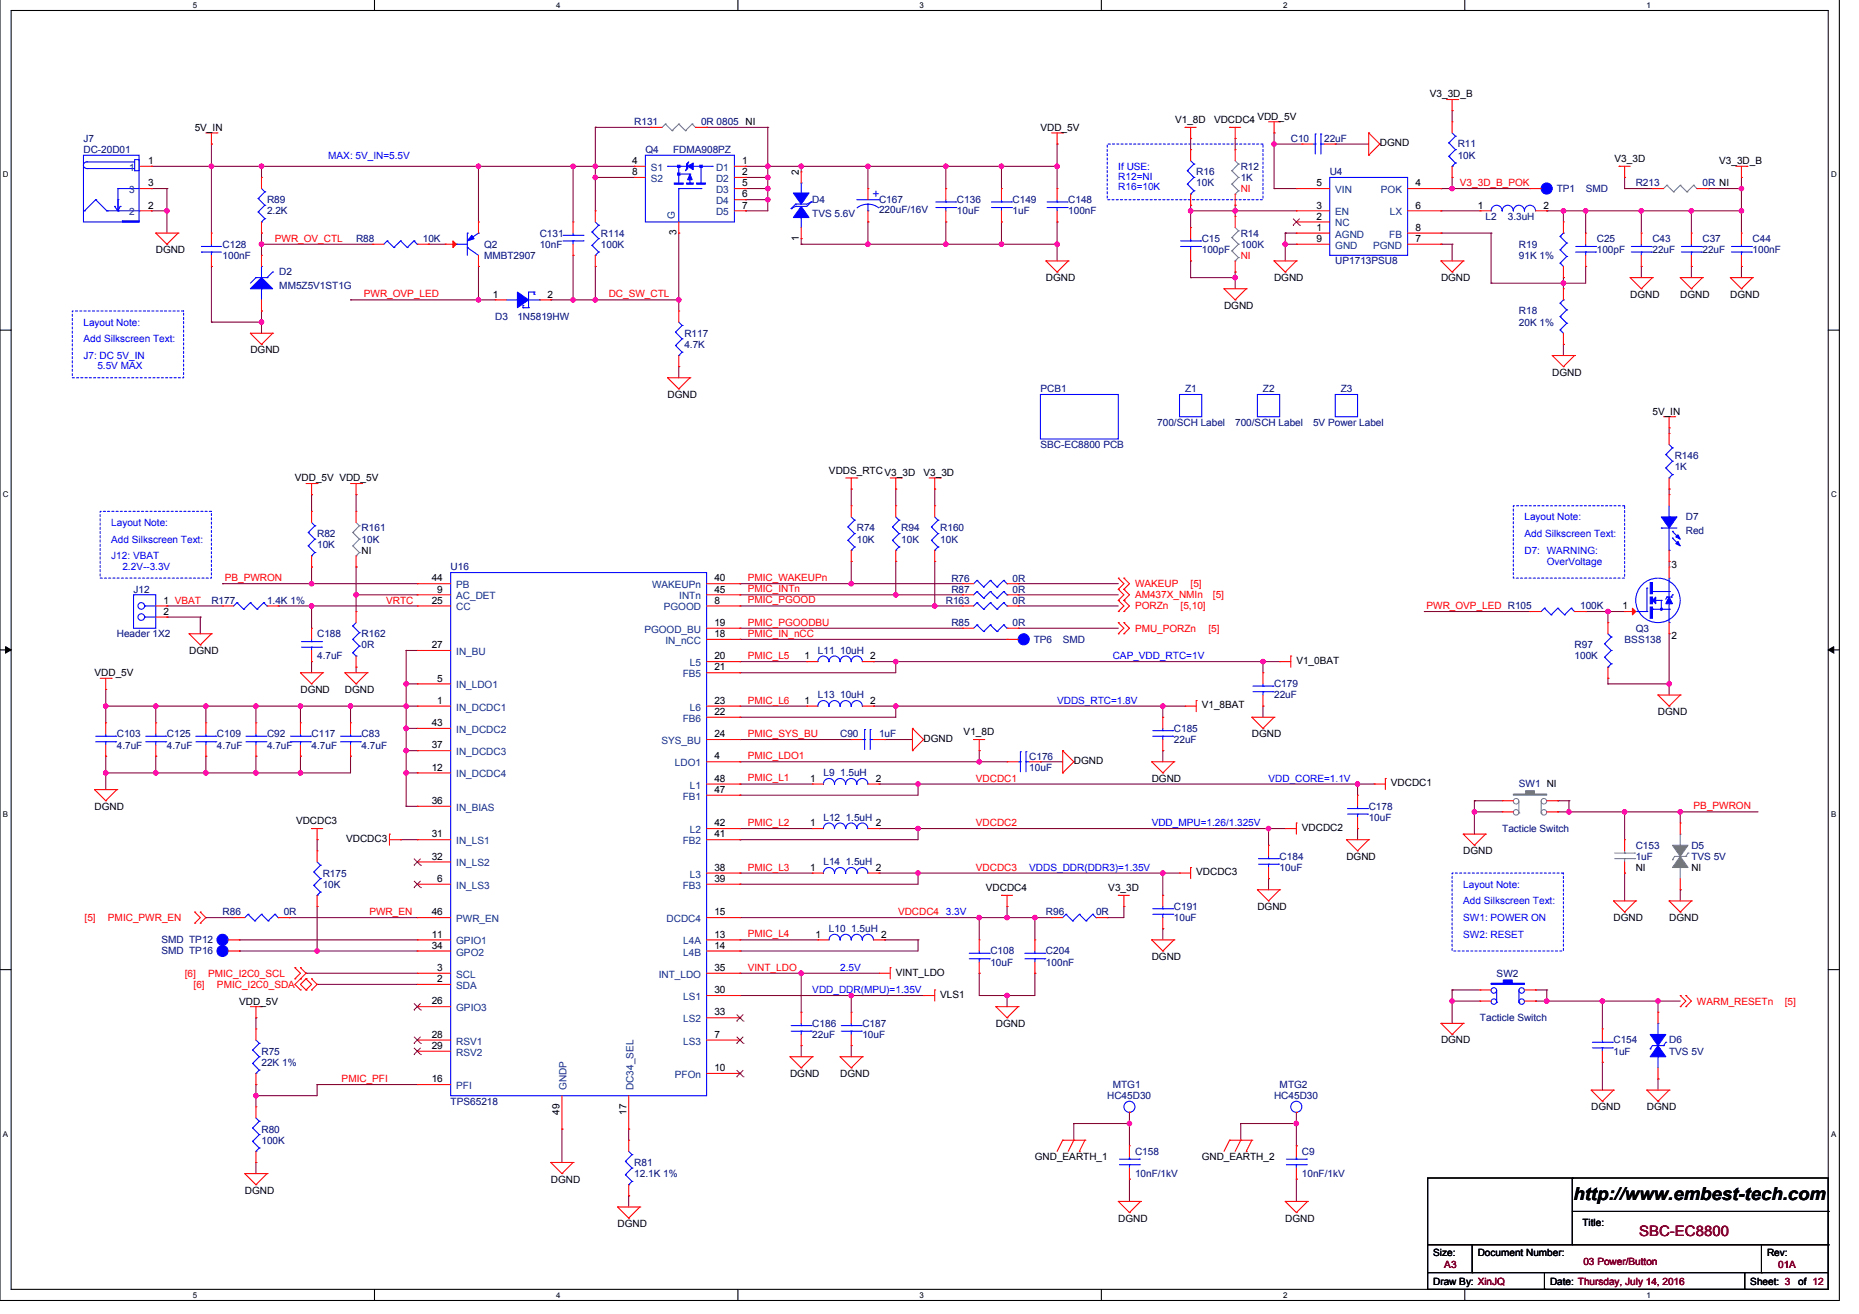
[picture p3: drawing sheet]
<svg xmlns="http://www.w3.org/2000/svg" width="297mm" height="210mm" viewBox="0 0 297 210" stroke-linecap="round" stroke-linejoin="round" font-family="sans-serif">
<defs><g id="words">
<text font-size="2.8" x="251.4" y="191.6">http://www.embest-tech.com</text>
<text font-size="2.3" fill="#800000" x="261.9" y="197.4">SBC-EC8800</text>
<text font-size="1.9" fill="#00f" x="139.4" y="31.7">+</text>
<g font-size="1.6">
<text x="228.5" y="15.6">V3_3D_B</text>
<text x="31.1" y="20.9">5V_IN</text>
<text x="166.2" y="20.9">VDD_5V</text>
<text x="187.8" y="19.6">V1_8D</text>
<text x="194" y="19.6">VDCDC4</text>
<text x="200.9" y="19.1">VDD_5V</text>
<text x="220.5" y="23.4">DGND</text>
<text x="23.7" y="26.2">1</text>
<text x="23.7" y="29.8">3</text>
<text x="101" y="26.2">4</text>
<text x="101" y="28">8</text>
<text x="118.6" y="26.2">1</text>
<text x="118.6" y="28">2</text>
<text x="118.6" y="29.8">5</text>
<text x="127.6" y="28" transform="rotate(-90 127.6 28)">2</text>
<text x="210.3" y="29.8">5</text>
<text x="226.2" y="29.8">4</text>
<text x="258" y="25.9">V3_3D</text>
<text x="274.7" y="26.2">V3_3D_B</text>
<text x="23.7" y="33.3">2</text>
<text x="118.6" y="31.5">6</text>
<text x="118.6" y="33.3">7</text>
<text x="210.3" y="35.1">2</text>
<text x="210.3" y="33.3">3</text>
<text x="226.2" y="33.3">6</text>
<text x="236.1" y="33.3">1</text>
<text x="246.6" y="33.3">2</text>
<text x="24.9" y="40.5">DGND</text>
<text x="108.1" y="37.6" transform="rotate(-90 108.1 37.6)">3</text>
<text x="127.6" y="38.5" transform="rotate(-90 127.6 38.5)">1</text>
<text x="210.3" y="36.9">1</text>
<text x="210.3" y="38.6">9</text>
<text x="226.2" y="38.6">7</text>
<text x="226.2" y="36.9">8</text>
<text x="78.8" y="47.5">1</text>
<text x="87.5" y="47.5">2</text>
<text x="167.1" y="44.9">DGND</text>
<text x="203.6" y="44.9">DGND</text>
<text x="230.3" y="44.9">DGND</text>
<text x="260.5" y="47.6">DGND</text>
<text x="268.5" y="47.6">DGND</text>
<text x="276.5" y="47.6">DGND</text>
<text x="195.6" y="49.3">DGND</text>
<text x="40" y="56.5">DGND</text>
<text x="106.7" y="63.6">DGND</text>
<text x="248" y="60">DGND</text>
<text x="264" y="66.2">5V_IN</text>
<text x="47.1" y="76.9">VDD_5V VDD_5V</text>
<text x="132.5" y="75.7">VDDS_RTCV3_3D</text>
<text x="147.6" y="76">V3_3D</text>
<text x="57.8" y="88.4">NI</text>
<text x="69" y="92.9">44</text>
<text x="69.9" y="94.7">9</text>
<text x="114.2" y="92.9">40</text>
<text x="114.2" y="94.7">45</text>
<text x="267.1" y="90.8">3</text>
<text x="26.1" y="96.4">1 VBAT</text>
<text x="26.1" y="98.2">2</text>
<text x="69" y="96.4">25</text>
<text x="114.2" y="96.4">8</text>
<text x="114.2" y="101.8">18</text>
<text x="114.2" y="100">19</text>
<text x="259.2" y="97.3">1</text>
<text x="30.2" y="104.5">DGND</text>
<text x="69" y="103.5">27</text>
<text x="114.2" y="105.3">20</text>
<text x="114.2" y="107.1">21</text>
<text x="128.5" y="105.3">1</text>
<text x="139" y="105.3">2</text>
<text x="207.1" y="106.1">V1_0BAT</text>
<text x="267.1" y="102.2">2</text>
<text x="15.1" y="108">VDD_5V</text>
<text x="48" y="110.7">DGND</text>
<text x="55.1" y="110.7">DGND</text>
<text x="69.9" y="108.9">5</text>
<text x="69.9" y="112.4">1</text>
<text x="114.2" y="112.4">23</text>
<text x="128.5" y="112.4">1</text>
<text x="139" y="112.4">2</text>
<text x="192" y="113.2">V1_8BAT</text>
<text x="69" y="119.5">37</text>
<text x="69" y="116">43</text>
<text x="114.2" y="114.2">22</text>
<text x="114.2" y="117.8">24</text>
<text x="147.6" y="118.5">DGND</text>
<text x="154" y="117.4">V1_8D</text>
<text x="200" y="117.8">DGND</text>
<text x="264.9" y="114.2">DGND</text>
<text x="69" y="123.1">12</text>
<text x="114.2" y="121.3">4</text>
<text x="114.2" y="124.9">48</text>
<text x="129.4" y="124.9">1</text>
<text x="139.9" y="124.9">2</text>
<text x="171.6" y="122.1">DGND</text>
<text x="184" y="124.9">DGND</text>
<text x="222.2" y="125.6">VDCDC1</text>
<text x="15.1" y="129.4">DGND</text>
<text x="47.3" y="131.7">VDCDC3</text>
<text x="69" y="128.4">36</text>
<text x="114.2" y="132">42</text>
<text x="114.2" y="126.7">47</text>
<text x="129.4" y="132">1</text>
<text x="139.9" y="132">2</text>
<text x="55.3" y="134.5">VDCDC3</text>
<text x="69" y="133.8">31</text>
<text x="69" y="137.3">32</text>
<text x="114.2" y="133.8">41</text>
<text x="208" y="132.7">VDCDC2</text>
<text x="215.1" y="137.4">DGND</text>
<text x="233.8" y="136.5">DGND</text>
<text x="69.9" y="140.9">6</text>
<text x="114.2" y="139.1">38</text>
<text x="114.2" y="140.9">39</text>
<text x="129.4" y="139.1">1</text>
<text x="139.9" y="139.1">2</text>
<text x="157.5" y="142.3">VDCDC4</text>
<text x="177.1" y="142.3">V3_3D</text>
<text x="191.1" y="139.8">VDCDC3</text>
<text x="261.4" y="139.1">NI</text>
<text x="270.3" y="139.1">NI</text>
<text x="69" y="146.2">46</text>
<text x="69" y="149.8">11</text>
<text x="114.2" y="149.8">13</text>
<text x="114.2" y="146.2">15</text>
<text x="130.3" y="149.8">1</text>
<text x="140.8" y="149.8">2</text>
<text x="200.9" y="145.4">DGND</text>
<text x="257.8" y="147.1">DGND</text>
<text x="266.7" y="147.1">DGND</text>
<text x="69" y="151.5">34</text>
<text x="69.9" y="155.1">3</text>
<text x="114.2" y="151.5">14</text>
<text x="114.2" y="155.1">35</text>
<text x="143.1" y="155.8">VINT_LDO</text>
<text x="184" y="153.4">DGND</text>
<text x="38.2" y="160.5">VDD_5V</text>
<text x="69" y="160.4">26</text>
<text x="69.9" y="156.9">2</text>
<text x="114.2" y="158.7">30</text>
<text x="150.2" y="159.4">VLS1</text>
<text x="69" y="165.8">28</text>
<text x="69" y="167.5">29</text>
<text x="114.2" y="165.8">7</text>
<text x="114.2" y="162.2">33</text>
<text x="159.1" y="164">DGND</text>
<text x="230.3" y="166.7">DGND</text>
<text x="69" y="172.9">16</text>
<text x="114.2" y="171.1">10</text>
<text x="126.2" y="172">DGND</text>
<text x="134.2" y="172">DGND</text>
<text x="89.4" y="178.1" transform="rotate(-90 89.4 178.1)">49</text>
<text x="100.1" y="178.1" transform="rotate(-90 100.1 178.1)">17</text>
<text x="254.3" y="177.4">DGND</text>
<text x="263.1" y="177.4">DGND</text>
<text x="165.4" y="185.4">GND_EARTH_1</text>
<text x="192" y="185.4">GND_EARTH_2</text>
<text x="39.1" y="190.7">DGND</text>
<text x="88" y="188.9">DGND</text>
<text x="98.7" y="196">DGND</text>
<text x="178.7" y="195.1">DGND</text>
<text x="205.4" y="195.1">DGND</text>
<text x="252.8" y="195.8">Title:</text>
<text x="229" y="200.7">Size:</text>
<text x="236.1" y="200.7">Document Number:</text>
<text x="282.3" y="200.7">Rev:</text>
<text x="229" y="205.3">Draw By: XinJQ</text>
<text x="247.7" y="205.3">Date: Thursday, July 14, 2016</text>
<text x="279.7" y="205.3">Sheet: 3</text>
<text x="287.3" y="205.3">of 12</text>
</g>
<g font-size="1.6" fill="#000080">
<text x="13.3" y="22.7">J7</text>
<text x="101.3" y="20">R131</text>
<text x="112" y="20">0R 0805 NI</text>
<text x="206.2" y="22.7">C10</text>
<text x="211.6" y="22.7">22uF</text>
<text x="232.9" y="23.6">R11</text>
<text x="13.3" y="24.5">DC-20D01</text>
<text x="103.1" y="24.5">Q4</text>
<text x="107.6" y="24.5">FDMA908PZ</text>
<text x="191.1" y="28">R16</text>
<text x="191.1" y="29.8">10K</text>
<text x="198.2" y="27.1">R12</text>
<text x="198.2" y="28.9">1K</text>
<text x="212.5" y="28">U4</text>
<text x="232.9" y="25.3">10K</text>
<text x="261.4" y="29.8">R213</text>
<text x="272" y="29.8">0R NI</text>
<text x="42.7" y="32.5">R89</text>
<text x="42.7" y="34.2">2.2K</text>
<text x="129.8" y="32.5">D4</text>
<text x="129.8" y="34.6">TVS 5.6V</text>
<text x="140.5" y="32.5">C167</text>
<text x="140.5" y="34.1">220uF/16V</text>
<text x="152.9" y="32.5">C136</text>
<text x="152.9" y="34.2">10uF</text>
<text x="161.8" y="32.5">C149</text>
<text x="161.8" y="34.2">1uF</text>
<text x="170.7" y="32.5">C148</text>
<text x="170.7" y="34.2">100nF</text>
<text x="237.4" y="35.1">L2</text>
<text x="240.9" y="35.1">3.3uH</text>
<text x="248.7" y="30.7">TP1</text>
<text x="253.4" y="30.7">SMD</text>
<text x="35.6" y="39.6">C128</text>
<text x="35.6" y="41.3">100nF</text>
<text x="56.9" y="38.7">R88</text>
<text x="67.6" y="38.7">10K</text>
<text x="77.3" y="39.6">Q2</text>
<text x="77.3" y="41.3">MMBT2907</text>
<text x="86.2" y="37.8">C131</text>
<text x="86.2" y="39.6">10nF</text>
<text x="96" y="37.8">R114</text>
<text x="96" y="39.6">100K</text>
<text x="192" y="38.7">C15</text>
<text x="192" y="40.5">100pF</text>
<text x="198.2" y="37.8">R14</text>
<text x="198.2" y="39.6">100K</text>
<text x="242.7" y="39.6">R19</text>
<text x="242.7" y="41.3">91K 1%</text>
<text x="255.1" y="38.7">C25</text>
<text x="255.1" y="40.5">100pF</text>
<text x="264" y="38.7">C43</text>
<text x="264" y="40.5">22uF</text>
<text x="272" y="38.7">C37</text>
<text x="272" y="40.5">22uF</text>
<text x="280" y="38.7">C44</text>
<text x="280" y="40.5">100nF</text>
<text x="44.6" y="44">D2</text>
<text x="44.6" y="46.1">MM5Z5V1ST1G</text>
<text x="213.4" y="42.2">UP1713PSU8</text>
<text x="79.1" y="51.1">D3</text>
<text x="82.7" y="51.1">1N5819HW</text>
<text x="109.3" y="53.8">R117</text>
<text x="242.7" y="50.2">R18</text>
<text x="242.7" y="52">20K 1%</text>
<text x="109.3" y="55.6">4.7K</text>
<text x="166.2" y="62.7">PCB1</text>
<text x="189.4" y="62.7">Z1</text>
<text x="201.8" y="62.7">Z2</text>
<text x="214.2" y="62.7">Z3</text>
<text x="166.2" y="71.6">SBC-EC8800 PCB</text>
<text x="184.9" y="68">700/SCH Label</text>
<text x="197.4" y="68">700/SCH Label</text>
<text x="209.8" y="68">5V Power Label</text>
<text x="267.6" y="73.3">R146</text>
<text x="267.6" y="75.1">1K</text>
<text x="269.4" y="83.1">D7</text>
<text x="50.7" y="85.8">R82</text>
<text x="50.7" y="87.6">10K</text>
<text x="57.8" y="84.9">R161</text>
<text x="57.8" y="86.7">10K</text>
<text x="136.9" y="84.9">R74</text>
<text x="136.9" y="86.7">10K</text>
<text x="144" y="84.9">R94</text>
<text x="144" y="86.7">10K</text>
<text x="150.2" y="84.9">R160</text>
<text x="150.2" y="86.7">10K</text>
<text x="269.4" y="85.3">Red</text>
<text x="21.3" y="94.7">J12</text>
<text x="72" y="91.1">U16</text>
<text x="152" y="92.9">R76</text>
<text x="152" y="94.7">R87</text>
<text x="161.8" y="92.9">0R</text>
<text x="161.8" y="94.7">0R</text>
<text x="18.7" y="101.8">Header 1X2</text>
<text x="33.8" y="96.5">R177</text>
<text x="42.7" y="96.5">1.4K 1%</text>
<text x="50.7" y="101.8">C188</text>
<text x="57.8" y="101.8">R162</text>
<text x="151.1" y="96.5">R163</text>
<text x="152" y="100">R85</text>
<text x="161.8" y="100">0R</text>
<text x="161.8" y="96.5">0R</text>
<text x="252.5" y="97.3">100K</text>
<text x="261.4" y="100.9">Q3</text>
<text x="50.7" y="105.4">4.7uF</text>
<text x="57.8" y="103.6">0R</text>
<text x="130.7" y="104.5">L11</text>
<text x="134.2" y="104.5">10uH</text>
<text x="165.2" y="102.7">TP6</text>
<text x="169.8" y="102.7">SMD</text>
<text x="251.6" y="103.6">R97</text>
<text x="251.6" y="105.4">100K</text>
<text x="259.6" y="102.7">BSS138</text>
<text x="130.7" y="111.6">L13</text>
<text x="134.2" y="111.6">10uH</text>
<text x="203.6" y="109.8">C179</text>
<text x="203.6" y="111.6">22uF</text>
<text x="18.7" y="117.8">C103</text>
<text x="18.7" y="119.6">4.7uF</text>
<text x="26.7" y="117.8">C125</text>
<text x="26.7" y="119.6">4.7uF</text>
<text x="34.7" y="117.8">C109</text>
<text x="34.7" y="119.6">4.7uF</text>
<text x="42.7" y="117.8">C92</text>
<text x="42.7" y="119.6">4.7uF</text>
<text x="49.8" y="117.8">C117</text>
<text x="49.8" y="119.6">4.7uF</text>
<text x="57.8" y="117.8">C83</text>
<text x="57.8" y="119.6">4.7uF</text>
<text x="134.2" y="117.8">C90</text>
<text x="140.5" y="117.8">1uF</text>
<text x="187.6" y="116.9">C185</text>
<text x="187.6" y="118.7">22uF</text>
<text x="131.6" y="124">L9</text>
<text x="134.2" y="124">1.5uH</text>
<text x="164.5" y="121.4">C176</text>
<text x="164.5" y="123.1">10uF</text>
<text x="242.7" y="125.8">SW1 NI</text>
<text x="131.6" y="131.1">L12</text>
<text x="135.1" y="131.1">1.5uH</text>
<text x="218.7" y="129.4">C178</text>
<text x="218.7" y="131.1">10uF</text>
<text x="204.5" y="137.4">C184</text>
<text x="240" y="132.9">Tacticle Switch</text>
<text x="261.4" y="135.6">C153</text>
<text x="261.4" y="137.4">1uF</text>
<text x="270.3" y="135.6">D5</text>
<text x="270.3" y="137.4">TVS 5V</text>
<text x="51.6" y="140">R175</text>
<text x="51.6" y="141.8">10K</text>
<text x="131.6" y="138.2">L14</text>
<text x="135.1" y="138.2">1.5uH</text>
<text x="204.5" y="139.1">10uF</text>
<text x="35.6" y="146.2">R86</text>
<text x="45.3" y="146.2">0R</text>
<text x="132.5" y="148.9">L10</text>
<text x="136" y="148.9">1.5uH</text>
<text x="167.1" y="146.2">R96</text>
<text x="175.1" y="146.2">0R</text>
<text x="187.6" y="145.4">C191</text>
<text x="187.6" y="147.1">10uF</text>
<text x="25.8" y="152.5">SMD TP16</text>
<text x="25.8" y="150.7">SMD TP12</text>
<text x="158.2" y="152.5">C108</text>
<text x="158.2" y="154.2">10uF</text>
<text x="167.1" y="152.5">C204</text>
<text x="167.1" y="154.2">100nF</text>
<text x="239.1" y="156">SW2</text>
<text x="129.8" y="164">C186</text>
<text x="129.8" y="165.8">22uF</text>
<text x="137.8" y="164">C187</text>
<text x="137.8" y="165.8">10uF</text>
<text x="236.5" y="163.1">Tacticle Switch</text>
<text x="257.8" y="166.7">C154</text>
<text x="266.7" y="166.7">D6</text>
<text x="41.8" y="168.5">R75</text>
<text x="41.8" y="170.2">22K 1%</text>
<text x="177.8" y="173.8">MTG1</text>
<text x="204.5" y="173.8">MTG2</text>
<text x="257.8" y="168.5">1uF</text>
<text x="266.7" y="168.5">TVS 5V</text>
<text x="72" y="176.5">TPS65218</text>
<text x="176.9" y="175.6">HC45D30</text>
<text x="203.6" y="175.6">HC45D30</text>
<text x="41.8" y="180.9">R80</text>
<text x="41.8" y="182.7">100K</text>
<text x="181.4" y="184.5">C158</text>
<text x="208" y="184.5">C9</text>
<text x="101.3" y="186.2">R81</text>
<text x="101.3" y="188">12.1K 1%</text>
<text x="181.4" y="188">10nF/1kV</text>
<text x="208" y="188">10nF/1kV</text>
</g>
<g font-size="1.6" fill="#004080">
<text x="20.6" y="27.3">1</text>
<text x="104" y="27.3">S1</text>
<text x="104" y="29.1">S2</text>
<text x="114.4" y="27.3">D1</text>
<text x="114.4" y="29.1">D2</text>
<text x="20.6" y="30.8">3</text>
<text x="20.6" y="34.4">2</text>
<text x="107.8" y="34.9" transform="rotate(-90 107.8 34.9)">G</text>
<text x="114.4" y="30.8">D3</text>
<text x="114.4" y="32.6">D4</text>
<text x="114.4" y="34.4">D5</text>
<text x="213.4" y="34.4">EN</text>
<text x="213.4" y="30.8">VIN</text>
<text x="220.7" y="30.8">POK</text>
<text x="222.1" y="34.4">LX</text>
<text x="213.4" y="38">AGND</text>
<text x="213.4" y="36.2">NC</text>
<text x="213.4" y="39.7">GND</text>
<text x="219.4" y="39.7">PGND</text>
<text x="222" y="38">FB</text>
<text x="72.9" y="95.7">AC_DET</text>
<text x="72.9" y="94">PB</text>
<text x="104.2" y="94">WAKEUPn</text>
<text x="108.5" y="95.7">INTn</text>
<text x="72.9" y="97.5">CC</text>
<text x="103" y="101.1">PGOOD_BU</text>
<text x="106.1" y="97.5">PGOOD</text>
<text x="72.9" y="104.6">IN_BU</text>
<text x="106.3" y="102.9">IN_nCC</text>
<text x="110.2" y="106.4">L5</text>
<text x="72.9" y="110">IN_LDO1</text>
<text x="72.9" y="113.5">IN_DCDC1</text>
<text x="109.1" y="108.2">FB5</text>
<text x="110.2" y="113.5">L6</text>
<text x="72.9" y="117.1">IN_DCDC2</text>
<text x="105.7" y="118.9">SYS_BU</text>
<text x="109.1" y="115.3">FB6</text>
<text x="72.9" y="120.6">IN_DCDC3</text>
<text x="72.9" y="124.2">IN_DCDC4</text>
<text x="107.8" y="122.4">LDO1</text>
<text x="110.2" y="126">L1</text>
<text x="72.9" y="129.5">IN_BIAS</text>
<text x="109.1" y="127.7">FB1</text>
<text x="72.9" y="134.9">IN_LS1</text>
<text x="109.1" y="134.9">FB2</text>
<text x="110.2" y="133.1">L2</text>
<text x="72.9" y="142">IN_LS3</text>
<text x="72.9" y="138.4">IN_LS2</text>
<text x="109.1" y="142">FB3</text>
<text x="110.2" y="140.2">L3</text>
<text x="72.9" y="147.3">PWR_EN</text>
<text x="106.5" y="147.3">DCDC4</text>
<text x="72.9" y="150.9">GPIO1</text>
<text x="72.9" y="152.6">GPO2</text>
<text x="109.2" y="150.9">L4A</text>
<text x="109.2" y="152.6">L4B</text>
<text x="72.9" y="156.2">SCL</text>
<text x="72.9" y="158">SDA</text>
<text x="72.9" y="161.5">GPIO3</text>
<text x="105.3" y="156.2">INT_LDO</text>
<text x="109.2" y="159.7">LS1</text>
<text x="72.9" y="166.9">RSV1</text>
<text x="109.2" y="166.9">LS3</text>
<text x="109.2" y="163.3">LS2</text>
<text x="72.9" y="174">PFI</text>
<text x="72.9" y="168.6">RSV2</text>
<text x="107.8" y="172.2">PFOn</text>
<text x="90.5" y="174.1" transform="rotate(-90 90.5 174.1)">GNDP</text>
<text x="101.2" y="174.1" transform="rotate(-90 101.2 174.1)">DC34_SEL</text>
</g>
<g font-size="1.6" fill="#00f">
<text x="52.5" y="25.3">MAX: 5V_IN=5.5V</text>
<text x="178.7" y="27.1">If USE:</text>
<text x="178.7" y="28.8">R12=NI</text>
<text x="178.7" y="30.4">R16=10K</text>
<text x="13.3" y="52">Layout Note:</text>
<text x="13.3" y="54.7">Add Silkscreen Text:</text>
<text x="13.3" y="57.3">J7: DC 5V_IN</text>
<text x="15.6" y="59">5.5V MAX</text>
<text x="243.6" y="83.1">Layout Note:</text>
<text x="17.8" y="89.3">J12: VBAT</text>
<text x="17.8" y="86.7">Add Silkscreen Text:</text>
<text x="17.8" y="84">Layout Note:</text>
<text x="243.6" y="85.8">Add Silkscreen Text:</text>
<text x="243.6" y="88.5">D7: WARNING:</text>
<text x="19.6" y="91">2.2V--3.3V</text>
<text x="247.1" y="90.2">OverVoltage</text>
<text x="177.8" y="105.4">CAP_VDD_RTC=1V</text>
<text x="168.9" y="112.5">VDDS_RTC=1.8V</text>
<text x="202.7" y="124.9">VDD_CORE=1.1V</text>
<text x="184" y="132">VDD_MPU=1.26/1.325V</text>
<text x="164.5" y="139.1">VDDS_DDR(DDR3)=1.35V</text>
<text x="233.8" y="141.8">Layout Note:</text>
<text x="151.1" y="146.2">3.3V</text>
<text x="233.8" y="144.5">Add Silkscreen Text:</text>
<text x="233.8" y="147.1">SW1: POWER ON</text>
<text x="233.8" y="149.8">SW2: RESET</text>
<text x="134.2" y="155.1">2.5V</text>
<text x="129.8" y="158.7">VDD_DDR(MPU)=1.35V</text>
</g>
<g font-size="1.6" fill="#f00">
<text x="233.3" y="29.7">V3_3D_B_POK</text>
<text x="198.2" y="30.6">NI</text>
<text x="43.9" y="38.6">PWR_OV_CTL</text>
<text x="198.2" y="41.3">NI</text>
<text x="58.1" y="47.5">PWR_OVP_LED</text>
<text x="97.3" y="47.5">DC_SW_CTL</text>
<text x="35.9" y="92.8">PB_PWRON</text>
<text x="119.5" y="92.8">PMIC_WAKEUPn</text>
<text x="119.5" y="94.6">PMIC_INTn</text>
<text x="181.4" y="93.8">WAKEUP</text>
<text x="181.4" y="95.6">AM437X_NMIn</text>
<text x="190.2" y="93.8">[5]</text>
<text x="193.8" y="95.6">[5]</text>
<text x="61.7" y="96.4">VRTC</text>
<text x="119.5" y="96.4">PMIC_PGOOD</text>
<text x="119.5" y="99.9">PMIC_PGOODBU</text>
<text x="119.5" y="101.7">PMIC_IN_nCC</text>
<text x="181.4" y="97.3">PORZn</text>
<text x="181.4" y="100.9">PMU_PORZn</text>
<text x="188.6" y="97.3">[5,10]</text>
<text x="193.1" y="100.9">[5]</text>
<text x="227.9" y="97.3">PWR_OVP_LED R105</text>
<text x="119.5" y="105.3">PMIC_L5</text>
<text x="119.5" y="112.4">PMIC_L6</text>
<text x="119.5" y="117.7">PMIC_SYS_BU</text>
<text x="119.5" y="121.3">PMIC_LDO1</text>
<text x="119.5" y="124.8">PMIC_L1</text>
<text x="155.9" y="124.9">VDCDC1</text>
<text x="119.5" y="131.9">PMIC_L2</text>
<text x="155.9" y="132">VDCDC2</text>
<text x="270.6" y="129.3">PB_PWRON</text>
<text x="119.5" y="139.1">PMIC_L3</text>
<text x="155.9" y="139.1">VDCDC3</text>
<text x="13.5" y="147.1">[5]</text>
<text x="17.3" y="147.1">PMIC_PWR_EN</text>
<text x="59" y="146.2">PWR_EN</text>
<text x="119.5" y="149.7">PMIC_L4</text>
<text x="143.5" y="146.2">VDCDC4</text>
<text x="119.5" y="155.1">VINT_LDO</text>
<text x="29.5" y="156">[6]</text>
<text x="30.9" y="157.8">[6]</text>
<text x="33.3" y="156">PMIC_I2C0_SCL</text>
<text x="34.7" y="157.8">PMIC_I2C0_SDA</text>
<text x="271.1" y="160.5">WARM_RESETn</text>
<text x="285.2" y="160.5">[5]</text>
<text x="54.6" y="172.8">PMIC_PFI</text>
</g>
<g font-size="1.6" fill="#800000">
<text x="230.8" y="202.6">A3</text>
<text x="253" y="202.1">03 Power/Button</text>
<text x="284.1" y="202.6">01A</text>
</g>
<g font-size="1.3">
<text x="30.8" y="1.2">5</text>
<text x="88.9" y="1.2">4</text>
<text x="146.9" y="1.2">3</text>
<text x="205" y="1.2">2</text>
<text x="263.1" y="1.2">1</text>
<text x=".4" y="28.3">D</text>
<text x="292.6" y="28.3">D</text>
<text x=".4" y="79.4">C</text>
<text x="292.6" y="79.4">C</text>
<text x=".4" y="130.5">B</text>
<text x="292.6" y="130.5">B</text>
<text x=".4" y="181.6">A</text>
<text x="292.6" y="181.6">A</text>
<text x="30.8" y="207.3">5</text>
<text x="88.9" y="207.3">4</text>
<text x="146.9" y="207.3">3</text>
<text x="205" y="207.3">2</text>
<text x="263.1" y="207.3">1</text>
</g>
</g></defs>
<path d="M0 -.1v207.8h293.9v-207.8M1.8 1.7h290.3v204.3h-290.3z" fill="none" stroke="#000" stroke-width=".17"/>
<g fill="#fff">
<path d="M30.8 .1h.7v1.4h-.7z"/>
<path d="M30.8 206.1h.7v1.5h-.7z"/>
</g>
<path d="M59.8 -.1v1.8M59.8 206v1.7" fill="none" stroke="#000" stroke-width=".17"/>
<g fill="#fff">
<path d="M88.9 .1h.7v1.4h-.7z"/>
<path d="M88.9 206.1h.7v1.5h-.7z"/>
</g>
<path d="M117.9 -.1v1.8M117.9 206v1.7" fill="none" stroke="#000" stroke-width=".17"/>
<g fill="#fff">
<path d="M146.9 .1h.7v1.4h-.7z"/>
<path d="M146.9 206.1h.7v1.5h-.7z"/>
</g>
<path d="M176 -.1v1.8M176 206v1.7" fill="none" stroke="#000" stroke-width=".17"/>
<g fill="#fff">
<path d="M205 .1h.7v1.4h-.7z"/>
<path d="M205 206.1h.7v1.5h-.7z"/>
</g>
<path d="M234.1 -.1v1.8M234.1 206v1.7" fill="none" stroke="#000" stroke-width=".17"/>
<g fill="#fff">
<path d="M263.1 .1h.7v1.4h-.7z"/>
<path d="M263.1 206.1h.7v1.5h-.7z"/>
<path d="M.4 27.2h1v1.4h-1z"/>
<path d="M292.6 27.2h.9v1.4h-.9z"/>
<path d="M.4 78.3h1v1.4h-1z"/>
<path d="M292.6 78.3h.9v1.4h-.9z"/>
</g>
<path d="M0 52.7h1.8M292.1 52.7h1.8" fill="none" stroke="#000" stroke-width=".17"/>
<g fill="#fff">
<path d="M.4 129.3h.9v1.5h-.9z"/>
<path d="M292.6 129.3h.8v1.5h-.8z"/>
</g>
<path d="M0 103.8h1.8M292.1 103.8h1.8" fill="none" stroke="#000" stroke-width=".17"/>
<path d="M.9 103.3l.9 .5-.9 .5zM292.1 103.8l.9-.5v1z" fill="#000" stroke="#000" stroke-width=".16"/>
<g fill="#fff">
<path d="M.4 180.4h.9v1.4h-.9z"/>
<path d="M292.6 180.4h.8v1.4h-.8z"/>
</g>
<g fill="none" stroke="#000" stroke-width=".17">
<path d="M0 154.9h1.8M292.1 154.9h1.8M228.1 188.2h64v17.8h-64zM228.1 198.9h64M235.2 198.9v4.4M251.2 188.2h.1M251.2 188.2v10.7M251.2 193.5h40.9M281.5 198.9v4.4M292.1 198.9h.1M292.1 193.5h.1M228.1 203.3h.1"/>
<path d="M228.1 203.3h64M235.2 203.3h.1M246.8 206h.1M246.8 203.3v2.7M278.8 206h.1M278.8 203.3v2.7M281.5 203.3h.1"/>
</g>
<path d="M176.9 23h24.9v8.9h-24.9zM11.6 49.7h17.7v10.6h-17.7zM16 81.7h17.8v10.7h-17.8zM241.8 80.8h17.8v11.6h-17.8zM232 139.5h17.8v12.4h-17.8z" fill="none" stroke="#00f" stroke-width=".17" stroke-dasharray=".3 .3"/>
<g fill="none" stroke="#800040" stroke-width=".17">
<path d="M232 17.7h.1M232 17.7v1.8M24.2 30.1h.1M24.2 33.7h.1M24.2 26.6h.1M24.2 30.1h2.5M24.2 33.7h2.5M24.2 26.6h77.1M26.7 30.1h.1M26.7 33.7h.1M26.7 30.1v7.1M33.8 26.6h.1"/>
<path d="M33.8 23h.1M33.8 23v14.2M41.8 39h.1M41.8 26.6h.1M41.8 37.2h.1M41.8 39h17.8M41.8 26.6v1.7M41.8 37.2v3.6M68.5 39h.1M68.5 39h2.6M76.5 26.6h.1M76.5 26.6v8.9"/>
<path d="M91.6 26.6h.1M91.6 26.6v8.9M95.1 26.6h.1M95.1 28.3h.1M95.1 20.3h.1M95.1 20.3v13.4M95.1 28.3h6.2M95.1 20.3h8.9M108.5 37.2h.1M108.5 37.2v12.5M112.9 20.3h.1M112.9 20.3h9.8"/>
<path d="M119.1 30.1h.1M119.1 28.3h.1M119.1 31.9h.1M119.1 33.7h.1M119.1 30.1h3.6M119.1 26.6h49.8M119.1 28.3h3.6M119.1 31.9h3.6M122.7 26.6h.1M122.7 30.1h.1M122.7 28.3h.1M122.7 31.9h.1"/>
<path d="M122.7 20.3h.1M122.7 20.3v13.4h-3.6M128 26.6h.1M128 39h.1M128 38.1h.1M128 26.6v.9M128 38.1v.9M128 39h40.9M138.7 26.6h.1M138.7 39h.1M138.7 35.5h.1M138.7 26.6v3.5"/>
<path d="M138.7 35.5v3.5M151.1 26.6h.1M151.1 35.5h.1M151.1 39h.1M151.1 26.6v3.5M151.1 35.5v3.5M160 26.6h.1M160 39h.1M160 35.5h.1M160 26.6v3.5M160 35.5v3.5M168.9 23h.1"/>
<path d="M168.9 26.6h.1M168.9 39h.1M168.9 35.5h.1M168.9 23v7.1M168.9 35.5v6.2M190.2 33.7h.1M190.2 32.8h.1M190.2 22.1h.1M190.2 33.7h16.9M190.2 22.1v1.8M190.2 32.8v3.5M197.4 32.8h.1"/>
<path d="M197.4 33.7h.1M197.4 22.1h.1M197.4 22.1v1.8M197.4 32.8v1.8M203.6 21.2h.1M203.6 30.1h.1M203.6 23h.1M203.6 30.1h3.5M203.6 21.2v8.9M203.6 23h4.4M205.4 37.2h.1M205.4 39h.1"/>
<path d="M205.4 37.2h1.7M205.4 39h1.7M205.4 37.2v4.5M213.4 23h.1M213.4 23h5.3M230.3 33.7h.1M230.3 37.2h.1M230.3 30.1h.1M230.3 39h.1M230.3 30.1h14.2M230.3 33.7h6.2M230.3 37.2h8"/>
<path d="M230.3 39h1.7M232 28.3h.1M232 30.1h.1M232 39h.1M232 28.3v1.8M232 39v2.7M238.3 37.2h.1M238.3 37.2v8M247.1 33.7h.1M247.1 33.7h31.2M249.8 33.7h.1M249.8 33.7v1.8"/>
<path d="M253.4 33.7h.1M253.4 33.7v3.5M259.6 30.1h.1M259.6 28.3h.1M259.6 30.1h4.4M259.6 28.3v1.8M262.3 33.7h.1M262.3 33.7v3.5M270.3 33.7h.1M270.3 33.7v3.5M272.9 30.1h.1M272.9 30.1h5.4"/>
<path d="M278.3 30.1h.1M278.3 33.7h.1M278.3 28.3v8.9M33.8 51.5h.1M33.8 42.6h.1M33.8 51.5h8M33.8 42.6v8.9M41.8 51.5h.1M41.8 49.7h.1M41.8 49.7v3.5M56 47.9h.1M56 47.9h23.1"/>
<path d="M76.5 47.9h.1M76.5 42.6h.1M76.5 42.6v5.3M88 47.9h.1M88 47.9h20.5M91.6 40.8h.1M91.6 47.9h.1M91.6 40.8v7.1M95.1 47.9h.1M95.1 42.6h.1M95.1 42.6v5.3M108.5 47.9h.1"/>
<path d="M108.5 58.6h.1M108.5 58.6v1.7M190.2 41.7h.1M190.2 44.3h.1M190.2 41.7v2.6M190.2 44.3h7.2M197.4 43.5h.1M197.4 44.3h.1M197.4 43.5v2.6M238.3 45.2h.1M249.8 44.3h.1M249.8 45.2h.1"/>
<path d="M249.8 55h.1M249.8 44.3v1.8M249.8 55v1.8M253.4 42.6h.1M253.4 42.6v2.6h-15.1M262.3 42.6h.1M262.3 42.6v1.7M270.3 42.6h.1M270.3 42.6v1.7M278.3 42.6h.1M278.3 42.6v1.7M49.8 79h.1"/>
<path d="M49.8 79v2.7M56.9 79h.1M56.9 79v2.7M136 78.1h.1M136 78.1v2.7M143.1 78.1h.1M143.1 78.1v2.7M149.4 78.1h.1M149.4 78.1v2.7M266.7 78.1h.1M266.7 68.4h.1M266.7 68.4v.8"/>
<path d="M266.7 78.1v.9M26.7 96.8h.1M26.7 98.6h.1M26.7 96.8h8.9M26.7 98.6h5.3M32 98.6h.1M32 98.6v2.6M35.6 93.2h.1M35.6 93.2h31.1M44.4 96.8h.1M44.4 96.8h22.3M49.8 93.2h.1"/>
<path d="M49.8 90.6h.1M49.8 96.8h.1M49.8 90.6v2.6M49.8 96.8v3.6M56.9 90.6h.1M56.9 95h.1M56.9 90.6v7.1M56.9 95h9.8M118.2 93.2h.1M118.2 95h.1M118.2 96.8h.1M118.2 93.2h35.6"/>
<path d="M118.2 95h35.6M118.2 96.8h35.6M136 89.7h.1M136 93.2h.1M136 89.7v3.5M143.1 89.7h.1M143.1 95h.1M143.1 89.7v5.3M149.4 89.7h.1M149.4 96.8h.1M149.4 89.7v7.1M162.7 95h.1"/>
<path d="M162.7 93.2h.1M162.7 96.8h.1M162.7 93.2h16M162.7 95h16M162.7 96.8h16M227.6 97.7h.1M227.6 97.7h16.9M253.4 97.7h.1M253.4 97.7h6.2M256.9 97.7h.1M256.9 97.7v1.8M266.7 89.7h.1"/>
<path d="M266.7 89.7v.9M16.9 112.8h.1M16.9 110.1h.1M16.9 112.8h49.8M16.9 110.1v5.4M24.9 112.8h.1M24.9 112.8v2.7M32.9 112.8h.1M32.9 112.8v2.7M40.9 112.8h.1M40.9 112.8v2.7M48 112.8h.1"/>
<path d="M48 112.8v2.7M49.8 105.7h.1M49.8 105.7v1.8M56 112.8h.1M56 112.8v2.7M56.9 106.6h.1M56.9 106.6v.9M64.9 109.2h.1M64.9 112.8h.1M64.9 116.4h.1M64.9 119.9h.1M64.9 103.9h.1"/>
<path d="M64.9 103.9v24.9M64.9 109.2h1.8M64.9 116.4h1.8M64.9 119.9h1.8M64.9 103.9h1.8M118.2 100.4h.1M118.2 102.1h.1M118.2 118.1h.1M118.2 105.7h.1M118.2 107.5h.1M118.2 114.6h.1M118.2 112.8h.1"/>
<path d="M118.2 112.8h10.7M118.2 100.4h35.6M118.2 102.1h42.7M118.2 105.7h10.7M118.2 118.1h17.8M139.6 105.7h.1M139.6 112.8h.1M139.6 112.8h49.8M139.6 105.7h64.9M141.4 118.1h.1M141.4 118.1h4.4M143.1 105.7h.1"/>
<path d="M143.1 112.8h.1M143.1 105.7v1.8h-24.9M143.1 112.8v1.8h-24.9M156.5 119.9h.1M156.5 119.9v1.8M162.7 100.4h.1M162.7 100.4h16M185.8 112.8h.1M185.8 119.9h.1M185.8 112.8v1.8M185.8 119.9v1.8M201.8 112.8h.1"/>
<path d="M201.8 105.7h.1M201.8 105.7v1.8M201.8 112.8v1.8M256.9 109.2h.1M256.9 108.4h.1M256.9 109.2h9.8M256.9 108.4v.8M266.7 101.2h.1M266.7 109.2h.1M266.7 101.2v9.8M16.9 120.8h.1M16.9 123.5h.1"/>
<path d="M16.9 120.8v5.3M24.9 120.8h.1M24.9 123.5h.1M24.9 120.8v2.7M32.9 120.8h.1M32.9 123.5h.1M32.9 120.8v2.7M40.9 120.8h.1M40.9 123.5h.1M40.9 120.8v2.7M48 120.8h.1M48 123.5h.1"/>
<path d="M48 120.8v2.7M50.7 134.1h.1M50.7 134.1v1.8M56 120.8h.1M56 120.8v2.7h-39.1M64 134.1h.1M64 134.1h2.7M64.9 123.5h.1M64.9 128.8h.1M64.9 123.5h1.8M64.9 128.8h1.8M118.2 121.7h.1"/>
<path d="M118.2 139.5h.1M118.2 132.4h.1M118.2 134.1h.1M118.2 125.2h.1M118.2 127h.1M118.2 121.7h42.7M118.2 139.5h11.6M118.2 132.4h11.6M118.2 125.2h11.6M140.5 139.5h.1M140.5 132.4h.1M140.5 125.2h.1"/>
<path d="M140.5 139.5h48M140.5 132.4h64.9M140.5 125.2h79.1M146.7 139.5h.1M146.7 132.4h.1M146.7 125.2h.1M146.7 132.4v1.7h-28.5M146.7 125.2v1.8h-28.5M146.7 139.5v1.7h-28.5M156.5 121.7h.1M166.2 121.7h.1M166.2 121.7h3.6"/>
<path d="M185.8 139.5h.1M185.8 139.5v3.5M202.7 132.4h.1M202.7 132.4v2.6M216.9 125.2h.1M216.9 132.4h.1M216.9 125.2v1.8M216.9 132.4v1.7M235.6 127.9h.1M235.6 129.7h.1M235.6 127.9v5.3M235.6 129.7h4.4"/>
<path d="M235.6 127.9h4.4M248.9 129.7h.1M248.9 127.9h.1M248.9 129.7h32M248.9 127.9h1.8M250.7 127.9h.1M250.7 129.7h.1M250.7 127.9v1.8M259.6 139.5h.1M259.6 129.7h.1M259.6 129.7v4.4M259.6 139.5v4.4"/>
<path d="M268.5 129.7h.1M268.5 129.7v1.8M32.9 146.6h.1M32.9 146.6h4.4M38.2 150.1h.1M38.2 151.9h.1M38.2 150.1h28.5M38.2 151.9h28.5M46.2 146.6h.1M46.2 146.6h20.5M48.9 155.5h.1M48.9 155.5h17.8"/>
<path d="M50.7 151.9h.1M50.7 144.8h.1M50.7 157.3h.1M50.7 144.8v7.1M50.7 157.3h16M118.2 150.1h.1M118.2 141.2h.1M118.2 159h.1M118.2 151.9h.1M118.2 155.5h.1M118.2 150.1h12.5M118.2 155.5h22.3"/>
<path d="M118.2 146.6h49.8M118.2 159h29.4M128 155.5h.1M128 155.5v6.2M136 159h.1M136 159v2.7M141.4 150.1h.1M141.4 150.1h5.3M146.7 150.1h.1M146.7 150.1v1.8h-28.5M156.5 155.5h.1M156.5 146.6h.1"/>
<path d="M156.5 146.6v3.5M156.5 155.5v3.5h8.9v-3.5M160.9 144.8h.1M160.9 146.6h.1M160.9 159h.1M160.9 144.8v1.8M160.9 159v1.8M165.4 146.6h.1M165.4 155.5h.1M165.4 146.6v3.5M176.9 146.6h.1M179.6 144.8h.1"/>
<path d="M179.6 144.8v1.8h-2.7M185.8 148.4h.1M185.8 148.4v1.7M202.7 140.4h.1M202.7 140.4v1.7M232 158.1h.1M232 159.9h.1M232 158.1v5.4M232 159.9h4.5M232 158.1h4.5M245.4 159.9h.1M245.4 158.1h.1"/>
<path d="M245.4 159.9h23.1M245.4 158.1h1.7M247.1 158.1h.1M247.1 159.9h.1M247.1 158.1v1.8M256 159.9h.1M256 159.9v4.5M264.9 159.9h.1M264.9 159.9v1.8M268.5 142.1h.1M268.5 142.1v1.8M40.9 173.3h.1"/>
<path d="M40.9 175h.1M40.9 162.6h.1M40.9 162.6v1.8M40.9 173.3v3.5M50.7 173.3h.1M50.7 173.3v1.7h-9.8M50.7 173.3h16M128 167h.1M128 167v1.8M136 167h.1M136 167v1.8M171.6 179.5h.1"/>
<path d="M171.6 179.5h8.9M171.6 179.5v2.6M180.5 177.7h.1M180.5 179.5h.1M180.5 177.7v5.3M198.2 179.5h.1M198.2 179.5h8.9M198.2 179.5v2.6M207.1 179.5h.1M207.1 177.7v5.3M256 169.7h.1M256 169.7v4.4"/>
<path d="M264.9 172.4h.1M264.9 172.4v1.7M40.9 185.7h.1M40.9 185.7v1.8M89.8 180.4h.1M89.8 180.4v5.3M100.5 191h.1M100.5 180.4h.1M100.5 180.4v1.7M100.5 191v1.8M180.5 188.4h.1M180.5 188.4v3.5"/>
<path d="M207.1 188.4h.1M207.1 183h.1M207.1 188.4v3.5"/>
</g>
<g fill="#f0f" stroke="#f0f" stroke-width=".17">
<circle cx="40.9" cy="175" r=".35"/>
<circle cx="156.5" cy="121.7" r=".35"/>
<circle cx="24.9" cy="112.8" r=".35"/>
<circle cx="16.9" cy="112.8" r=".35"/>
<circle cx="56.9" cy="95" r=".35"/>
<circle cx="143.1" cy="95" r=".35"/>
<circle cx="136" cy="93.2" r=".35"/>
<circle cx="149.3" cy="96.8" r=".35"/>
<circle cx="201.8" cy="105.7" r=".35"/>
<circle cx="143.1" cy="105.7" r=".35"/>
<circle cx="185.8" cy="112.8" r=".35"/>
<circle cx="143.1" cy="112.8" r=".35"/>
<circle cx="64.9" cy="119.9" r=".35"/>
<circle cx="64.9" cy="116.4" r=".35"/>
<circle cx="64.9" cy="123.5" r=".35"/>
<circle cx="128" cy="155.5" r=".35"/>
<circle cx="216.9" cy="125.2" r=".35"/>
<circle cx="146.7" cy="125.2" r=".35"/>
<circle cx="185.8" cy="139.5" r=".35"/>
<circle cx="146.7" cy="139.5" r=".35"/>
<circle cx="202.7" cy="132.4" r=".35"/>
<circle cx="146.7" cy="132.4" r=".35"/>
<circle cx="136" cy="159" r=".35"/>
<circle cx="50.7" cy="151.9" r=".35"/>
<circle cx="160.9" cy="146.6" r=".35"/>
<circle cx="156.5" cy="146.6" r=".35"/>
<circle cx="49.8" cy="93.2" r=".35"/>
<circle cx="40.9" cy="112.8" r=".35"/>
<circle cx="32.9" cy="112.8" r=".35"/>
<circle cx="48" cy="112.8" r=".35"/>
<circle cx="24.9" cy="123.5" r=".35"/>
<circle cx="16.9" cy="123.5" r=".35"/>
<circle cx="48" cy="123.5" r=".35"/>
<circle cx="64.9" cy="112.8" r=".35"/>
<circle cx="56" cy="112.8" r=".35"/>
<circle cx="64.9" cy="109.2" r=".35"/>
<circle cx="40.9" cy="123.5" r=".35"/>
<circle cx="32.9" cy="123.5" r=".35"/>
<circle cx="49.8" cy="96.8" r=".35"/>
<circle cx="26.7" cy="33.7" r=".35"/>
<circle cx="235.6" cy="129.7" r=".35"/>
<circle cx="268.5" cy="129.7" r=".35"/>
<circle cx="259.6" cy="129.7" r=".35"/>
<circle cx="250.7" cy="129.7" r=".35"/>
<circle cx="232" cy="159.9" r=".35"/>
<circle cx="264.9" cy="159.9" r=".35"/>
<circle cx="256" cy="159.9" r=".35"/>
<circle cx="247.1" cy="159.9" r=".35"/>
<circle cx="180.5" cy="179.5" r=".35"/>
<circle cx="249.8" cy="33.7" r=".35"/>
<circle cx="249.8" cy="45.2" r=".35"/>
<circle cx="262.2" cy="33.7" r=".35"/>
<circle cx="253.4" cy="33.7" r=".35"/>
<circle cx="278.3" cy="33.7" r=".35"/>
<circle cx="270.3" cy="33.7" r=".35"/>
<circle cx="232" cy="30.1" r=".35"/>
<circle cx="197.4" cy="33.7" r=".35"/>
<circle cx="203.6" cy="23" r=".35"/>
<circle cx="197.4" cy="44.3" r=".35"/>
<circle cx="205.4" cy="39" r=".35"/>
<circle cx="160" cy="26.6" r=".35"/>
<circle cx="168.9" cy="26.6" r=".35"/>
<circle cx="168.9" cy="39" r=".35"/>
<circle cx="160" cy="39" r=".35"/>
<circle cx="151.1" cy="26.6" r=".35"/>
<circle cx="138.7" cy="26.6" r=".35"/>
<circle cx="151.1" cy="39" r=".35"/>
<circle cx="138.7" cy="39" r=".35"/>
<circle cx="95.1" cy="28.3" r=".35"/>
<circle cx="95.1" cy="26.6" r=".35"/>
<circle cx="128" cy="26.6" r=".35"/>
<circle cx="95.1" cy="47.9" r=".35"/>
<circle cx="91.6" cy="47.9" r=".35"/>
<circle cx="91.6" cy="26.6" r=".35"/>
<circle cx="41.8" cy="51.5" r=".35"/>
<circle cx="33.8" cy="26.6" r=".35"/>
<circle cx="76.4" cy="47.9" r=".35"/>
<circle cx="41.8" cy="39" r=".35"/>
<circle cx="76.4" cy="26.6" r=".35"/>
<circle cx="41.8" cy="26.6" r=".35"/>
<circle cx="122.7" cy="30.1" r=".35"/>
<circle cx="122.7" cy="31.9" r=".35"/>
<circle cx="108.5" cy="47.9" r=".35"/>
<circle cx="122.7" cy="28.3" r=".35"/>
<circle cx="122.7" cy="26.6" r=".35"/>
<circle cx="256.9" cy="97.7" r=".35"/>
<circle cx="266.7" cy="109.2" r=".35"/>
<circle cx="278.3" cy="30.1" r=".35"/>
<circle cx="207.1" cy="179.5" r=".35"/>
<circle cx="165.3" cy="146.6" r=".35"/>
<circle cx="160.9" cy="159" r=".35"/>
<circle cx="190.2" cy="33.7" r=".35"/>
</g>
<g fill="none" stroke="#f00" stroke-width=".17">
<path d="M202.7 19.5h1.8M203.6 19.5v1.7M204.5 19.5h.1M231.1 15.9h1.8M232 17.7h.1M232 19.5h.1M232 15.9v1.8M232 19.5v1.7M232.9 15.9h.1M22.4 26.6h1.8M22.4 33.7h1.8M22.4 30.1h1.8"/>
<path d="M24.2 26.6h.1M24.2 30.1h.1M24.2 33.7h.1M24.9 37.2h.1M24.9 37.2h3.5M24.9 37.2l1.8 1.8M26.7 39h.1M28.4 37.2h.1M28.4 37.2l-1.7 1.8M32.9 21.2h1.8M33.8 23h.1M33.8 37.2h.1"/>
<path d="M33.8 21.2v1.8M33.8 37.2v1.8M34.7 21.2h.1M41.8 28.3h.1M41.8 37.2h.1M41.8 28.3v1.8M41.8 35.5v1.7M59.6 39h.1M59.6 39h1.7M66.7 39h1.8M68.5 39h.1M71.1 39h.1"/>
<path d="M71.1 39h1.8M76.5 35.5h.1M76.5 35.5v1.7M91.6 35.5h.1M91.6 35.5v1.7M91.6 39v1.8M95.1 33.7h.1M95.1 33.7v1.8M101.3 26.6h.1M101.3 28.3h.1M101.3 26.6h1.8M101.3 28.3h1.8"/>
<path d="M104 20.3h.1M104 20.3h1.8M108.5 37.2h.1M108.5 35.5v1.7M111.1 20.3h1.8M112.9 20.3h.1M117.3 26.6h1.8M117.3 33.7h1.8M117.3 30.1h1.8M117.3 28.3h1.8M117.3 31.9h1.8M119.1 26.6h.1"/>
<path d="M119.1 28.3h.1M119.1 30.1h.1M119.1 31.9h.1M119.1 33.7h.1M128 38.1h.1M128 27.5h.1M128 27.5v1.7M128 36.3v1.8M138.7 30.1h.1M138.7 35.5h.1M138.7 30.1v1.8M138.7 33.7v1.8"/>
<path d="M151.1 30.1h.1M151.1 35.5h.1M151.1 30.1v1.8M151.1 33.7v1.8M160 30.1h.1M160 35.5h.1M160 30.1v1.8M160 33.7v1.8M168 21.2h1.8M168.9 23h.1M168.9 30.1h.1M168.9 35.5h.1"/>
<path d="M168.9 21.2v1.8M168.9 30.1v1.8M168.9 33.7v1.8M169.8 21.2h.1M189.4 20.3h.1M189.4 20.3h1.7M190.2 22.1h.1M190.2 36.3h.1M190.2 23.9h.1M190.2 32.8h.1M190.2 20.3v1.8M190.2 23.9v1.8"/>
<path d="M190.2 31v1.8M190.2 36.3v1.8M190.2 39.9v1.8M196.5 20.3h.1M196.5 20.3h1.7M197.4 22.1h.1M197.4 23.9h.1M197.4 32.8h.1M197.4 34.6h.1M197.4 20.3v1.8M197.4 23.9v1.8M197.4 31v1.8"/>
<path d="M197.4 34.6v1.7M203.6 21.2h.1M207.1 37.2h.1M207.1 35.5h.1M207.1 33.7h.1M207.1 30.1h.1M207.1 39h.1M207.1 37.2h5.4M207.1 33.7h5.4M207.1 30.1h5.4M207.1 39h5.4M207.1 35.5h5.4"/>
<path d="M208 23h.1M208 23h1.8M211.6 23h1.8M213.4 23h.1M218.7 21.2h.1M218.7 24.8h.1M218.7 21.2v3.6M218.7 21.2l1.8 1.8M220.5 23h.1M220.5 23l-1.8 1.8M224.9 37.2h5.4M224.9 33.7h5.4"/>
<path d="M224.9 30.1h5.4M224.9 39h5.4M230.3 30.1h.1M230.3 33.7h.1M230.3 39h.1M230.3 37.2h.1M232 28.3h.1M232 26.6v1.7M236.5 33.7h.1M236.5 33.7h1.8M244.5 30.1h.1M244.5 30.1h1.8"/>
<path d="M245.4 33.7h1.7M247.1 33.7h.1M249.8 35.5h.1M249.8 35.5v1.7M253.4 37.2h.1M253.4 37.2v1.8M258.7 26.6h.1M258.7 26.6h1.8M259.6 28.3h.1M259.6 26.6v1.7M262.3 37.2h.1M262.3 37.2v1.8"/>
<path d="M264 30.1h.1M264 30.1h1.8M270.3 37.2h.1M270.3 37.2v1.8M271.1 30.1h1.8M272.9 30.1h.1M277.4 26.6h1.7M278.3 28.3h.1M278.3 37.2h.1M278.3 26.6v1.7M278.3 37.2v1.8M279.1 26.6h.1"/>
<path d="M33.8 42.6h.1M33.8 40.8v1.8M40 53.2h.1M40 53.2h3.6M40 53.2l1.8 1.8M41.8 55h.1M41.8 49.7h.1M41.8 40.8h.1M41.8 40.8v1.8M41.8 47.9v1.8M43.6 53.2h.1M43.6 53.2l-1.8 1.8"/>
<path d="M76.5 42.6h.1M76.5 40.8v1.8M79.1 47.9h.1M79.1 47.9h1.8M86.2 47.9h1.8M88 47.9h.1M91.6 40.8h.1M95.1 42.6h.1M95.1 40.8v1.8M108.5 49.7h.1M108.5 58.6h.1M108.5 49.7v1.8"/>
<path d="M108.5 56.8v1.8M167.1 41.7h.1M167.1 41.7h3.6M167.1 41.7l1.8 1.8M168.9 43.5h.1M170.7 41.7h.1M170.7 41.7l-1.8 1.8M190.2 41.7h.1M195.6 46.1h.1M195.6 46.1h3.5M195.6 46.1l1.8 1.8M197.4 47.9h.1"/>
<path d="M197.4 43.5h.1M197.4 41.7v1.8M199.1 46.1h.1M199.1 46.1l-1.7 1.8M203.6 41.7h.1M203.6 41.7h3.5M203.6 41.7l1.8 1.8M205.4 43.5h.1M207.1 41.7h.1M207.1 41.7l-1.7 1.8M230.3 41.7h.1M230.3 41.7h3.5"/>
<path d="M230.3 41.7l1.7 1.8M232 43.5h.1M233.8 41.7h.1M233.8 41.7l-1.8 1.8M248 56.8h.1M248 56.8h3.6M248 56.8l1.8 1.8M249.8 58.6h.1M249.8 55h.1M249.8 46.1h.1M249.8 44.3h.1M249.8 42.6v1.7"/>
<path d="M249.8 46.1v1.8M249.8 53.2v1.8M251.6 56.8h.1M251.6 56.8l-1.8 1.8M253.4 42.6h.1M253.4 40.8v1.8M260.5 44.3h.1M260.5 44.3h3.5M260.5 44.3l1.8 1.8M262.3 46.1h.1M262.3 42.6h.1M262.3 40.8v1.8"/>
<path d="M264 44.3h.1M264 44.3l-1.7 1.8M268.5 44.3h.1M268.5 44.3h3.5M268.5 44.3l1.8 1.8M270.3 46.1h.1M270.3 42.6h.1M270.3 40.8v1.8M272 44.3h.1M272 44.3l-1.7 1.8M276.5 44.3h.1M276.5 44.3h3.5"/>
<path d="M276.5 44.3l1.8 1.8M278.3 46.1h.1M278.3 42.6h.1M278.3 40.8v1.8M280 44.3h.1M280 44.3l-1.7 1.8M48.9 77.2h1.8M49.8 79h.1M49.8 77.2v1.8M50.7 77.2h.1M56 77.2h1.8M56.9 79h.1"/>
<path d="M56.9 77.2v1.8M57.8 77.2h.1M106.7 60.3h.1M106.7 60.3h3.5M106.7 60.3l1.8 1.8M108.5 62.1h.1M110.2 60.3h.1M110.2 60.3l-1.7 1.8M135.1 76.4h1.8M136 78.1h.1M136 76.4v1.7M136.9 76.4h.1"/>
<path d="M142.2 76.4h1.8M143.1 78.1h.1M143.1 76.4v1.7M144 76.4h.1M148.5 76.4h1.7M149.4 78.1h.1M149.4 76.4v1.7M150.2 76.4h.1M265.8 66.6h1.8M266.7 68.4h.1M266.7 79h.1M266.7 69.2h.1"/>
<path d="M266.7 78.1h.1M266.7 66.6v1.8M266.7 69.2v1.8M266.7 76.4v1.7M266.7 79v1.8M267.6 66.6h.1M24.9 96.8h1.8M24.9 98.6h1.8M26.7 96.8h.1M26.7 98.6h.1M35.6 96.8h.1M35.6 96.8h1.7"/>
<path d="M42.7 96.8h1.7M44.4 96.8h.1M49.8 81.7h.1M49.8 90.6h.1M49.8 81.7v1.8M49.8 88.8v1.8M56.9 97.7h.1M56.9 81.7h.1M56.9 90.6h.1M56.9 81.7v1.8M56.9 88.8v1.8M56.9 97.7v1.8"/>
<path d="M66.7 95h.1M66.7 93.2h.1M66.7 96.8h.1M66.7 93.2h5.3M66.7 95h5.3M66.7 96.8h5.3M112.9 93.2h5.3M112.9 95h5.3M112.9 96.8h5.3M118.2 96.8h.1M118.2 93.2h.1M118.2 95h.1"/>
<path d="M136 80.8h.1M136 89.7h.1M136 80.8v1.8M136 87.9v1.8M143.1 80.8h.1M143.1 89.7h.1M143.1 80.8v1.8M143.1 87.9v1.8M149.4 80.8h.1M149.4 89.7h.1M149.4 80.8v1.8M149.4 87.9v1.8"/>
<path d="M153.8 93.2h.1M153.8 95h.1M153.8 96.8h.1M153.8 93.2h1.8M153.8 95h1.8M153.8 96.8h1.8M160.9 93.2h1.8M160.9 95h1.8M160.9 96.8h1.8M162.7 93.2h.1M162.7 95h.1M162.7 96.8h.1"/>
<path d="M178.7 95.9h.1M178.7 97.7h.1M178.7 99.5h.1M178.7 92.4h.1M178.7 94.1h.1M178.7 95.9l.9 .9-.9 .9M178.7 99.5l.9 .9-.9 .8M178.7 92.4l.9 .8-.9 .9M178.7 94.1l.9 .9-.9 .9M179.6 95.9h.1M179.6 97.7h.1M179.6 99.5h.1"/>
<path d="M179.6 92.4h.1M179.6 94.1h.1M179.6 95.9l.9 .9-.9 .9M179.6 94.1l.9 .9-.9 .9M179.6 99.5l.9 .9-.9 .8M179.6 92.4l.9 .8-.9 .9M244.5 97.7h.1M244.5 97.7h1.8M251.6 97.7h1.8M253.4 97.7h.1M256.9 99.5h.1M256.9 99.5v1.7"/>
<path d="M259.6 97.7h.1M259.6 97.7h1.8M266.7 90.6h.1M266.7 89.7h.1M266.7 87.9v1.8M266.7 90.6v1.8M266.7 99.5v1.7M16 108.4h1.8M16.9 110.1h.1M16.9 115.5h.1M16.9 108.4v1.7M16.9 115.5v1.7"/>
<path d="M16.9 119v1.8M17.8 108.4h.1M24.9 115.5h.1M24.9 115.5v1.7M24.9 119v1.8M30.2 101.2h.1M30.2 101.2h3.6M30.2 101.2l1.8 1.8M32 103h.1M32.9 115.5h.1M32.9 115.5v1.7M32.9 119v1.8"/>
<path d="M33.8 101.2h.1M33.8 101.2l-1.8 1.8M40.9 115.5h.1M40.9 115.5v1.7M40.9 119v1.8M48 107.5h.1M48 115.5h.1M48 107.5h3.6M48 107.5l1.8 1.7M48 115.5v1.7M48 119v1.8M49.8 109.2h.1"/>
<path d="M49.8 100.4h.1M49.8 105.7h.1M49.8 100.4v1.7M49.8 103.9v1.8M51.6 107.5h.1M51.6 107.5l-1.8 1.7M55.1 107.5h.1M55.1 107.5h3.6M55.1 107.5l1.8 1.7M56 115.5h.1M56 115.5v1.7M56 119v1.8"/>
<path d="M56.9 109.2h.1M56.9 106.6h.1M56.9 104.8v1.8M58.7 107.5h.1M58.7 107.5l-1.8 1.7M66.7 119.9h.1M66.7 109.2h.1M66.7 116.4h.1M66.7 112.8h.1M66.7 103.9h.1M66.7 112.8h5.3M66.7 119.9h5.3"/>
<path d="M66.7 109.2h5.3M66.7 116.4h5.3M66.7 103.9h5.3M112.9 114.6h5.3M112.9 107.5h5.3M112.9 118.1h5.3M112.9 105.7h5.3M112.9 112.8h5.3M112.9 102.1h5.3M112.9 100.4h5.3M118.2 102.1h.1M118.2 100.4h.1"/>
<path d="M118.2 105.7h.1M118.2 107.5h.1M118.2 114.6h.1M118.2 112.8h.1M118.2 118.1h.1M128.9 105.7h.1M128.9 112.8h.1M128.9 105.7h1.8M128.9 112.8h1.8M136 118.1h.1M136 118.1h1.8M137.8 105.7h1.8"/>
<path d="M137.8 112.8h1.8M139.6 105.7h.1M139.6 112.8h.1M139.6 118.1h1.8M141.4 118.1h.1M145.8 116.4h.1M145.8 119.9h.1M145.8 116.4v3.5M145.8 116.4l1.8 1.7M147.6 118.1h.1M147.6 118.1l-1.8 1.8M153.8 100.4h.1"/>
<path d="M153.8 100.4h1.8M155.6 118.1h.1M155.6 118.1h1.8M156.5 119.9h.1M156.5 118.1v1.8M160.9 102.1h.1M160.9 102.1h1.8M160.9 100.4h1.8M162.7 100.4h.1M169.8 119.9h.1M169.8 119.9v3.6M169.8 119.9l1.8 1.8"/>
<path d="M178.7 101.2h.1M179.6 101.2h.1M185.8 114.6h.1M185.8 119.9h.1M185.8 114.6v1.8M185.8 118.1v1.8M189.4 112.8h.1M189.4 112.8h1.7M191.1 111.9h.1M191.1 111.9v1.8M200 114.6h.1M200 114.6h3.6"/>
<path d="M200 114.6l1.8 1.8M201.8 116.4h.1M201.8 107.5h.1M201.8 112.8h.1M201.8 107.5v1.7M201.8 111v1.8M203.6 114.6h.1M203.6 114.6l-1.8 1.8M204.5 105.7h.1M204.5 105.7h1.7M206.2 104.8h.1M206.2 104.8v1.8"/>
<path d="M256.9 108.4h.1M256.9 106.6v1.8M264.9 111h.1M264.9 111h3.6M264.9 111l1.8 1.8M266.7 112.8h.1M266.7 101.2h.1M268.5 111h.1M268.5 111l-1.8 1.8M15.1 126.1h.1M15.1 126.1h3.6M15.1 126.1l1.8 1.8"/>
<path d="M16.9 127.9h.1M16.9 120.8h.1M18.7 126.1h.1M18.7 126.1l-1.8 1.8M24.9 120.8h.1M32.9 120.8h.1M40.9 120.8h.1M48 120.8h.1M49.8 132.4h.1M49.8 132.4h1.8M50.7 134.1h.1M50.7 135.9h.1"/>
<path d="M50.7 132.4v1.7M50.7 135.9v1.8M56 120.8h.1M62.2 133.2h.1M62.2 134.1h1.8M62.2 133.2v1.8M64 134.1h.1M66.7 123.5h.1M66.7 134.1h.1M66.7 137.7h.1M66.7 128.8h.1M66.7 134.1h5.3"/>
<path d="M66.7 123.5h5.3M66.7 137.7h5.3M66.7 128.8h5.3M112.9 121.7h5.3M112.9 134.1h5.3M112.9 125.2h5.3M112.9 132.4h5.3M112.9 139.5h5.3M112.9 127h5.3M118.2 121.7h.1M118.2 139.5h.1M118.2 134.1h.1"/>
<path d="M118.2 132.4h.1M118.2 127h.1M118.2 125.2h.1M129.8 132.4h.1M129.8 139.5h.1M129.8 125.2h.1M129.8 125.2h1.8M129.8 132.4h1.8M129.8 139.5h1.8M138.7 125.2h1.8M138.7 132.4h1.8M138.7 139.5h1.8"/>
<path d="M140.5 132.4h.1M140.5 139.5h.1M140.5 125.2h.1M160.9 121.7h.1M160.9 121.7h1.8M164.5 121.7h1.7M166.2 121.7h.1M169.8 123.5h.1M171.6 121.7h.1M171.6 121.7l-1.8 1.8M184 121.7h.1M184 121.7h3.6"/>
<path d="M184 121.7l1.8 1.8M185.8 123.5h.1M187.6 121.7h.1M187.6 121.7l-1.8 1.8M188.5 139.5h.1M188.5 139.5h1.7M190.2 138.6h.1M190.2 138.6v1.8M202.7 135h.1M202.7 135v1.8M202.7 138.6v1.8M205.4 132.4h.1"/>
<path d="M205.4 132.4h1.7M207.1 131.5h.1M207.1 131.5v1.7M215.1 134.1h.1M215.1 134.1h3.6M215.1 134.1l1.8 1.8M216.9 135.9h.1M216.9 127h.1M216.9 132.4h.1M216.9 127v1.8M216.9 130.6v1.8M218.7 134.1h.1"/>
<path d="M218.7 134.1l-1.8 1.8M219.6 125.2h.1M219.6 125.2h1.8M221.4 124.4h.1M221.4 124.4v1.7M233.8 133.2h.1M233.8 133.2h3.6M233.8 133.2l1.8 1.8M235.6 135h.1M237.4 133.2h.1M237.4 133.2l-1.8 1.8M240 127.9h.1"/>
<path d="M240 129.7h.1M240 127.9h1.8M240 129.7h1.8M247.1 127.9h1.8M247.1 129.7h1.8M248.9 127.9h.1M248.9 129.7h.1M259.6 134.1h.1M259.6 139.5h.1M259.6 134.1v1.8M259.6 137.7v1.8M268.5 131.5h.1"/>
<path d="M268.5 131.5v1.7M31.1 147.5h.1M31.1 145.7h.1M31.1 145.7l.9 .9-.9 .9M32 145.7h.1M32 147.5h.1M32 145.7l.9 .9-.9 .9M36.4 150.1h1.8M36.4 151.9h1.8M37.3 146.6h.1M37.3 146.6h1.8M38.2 151.9h.1"/>
<path d="M38.2 150.1h.1M44.4 146.6h1.8M46.2 146.6h.1M47.1 156.4h.1M47.1 154.6h.1M47.1 154.6l.9 .9-.9 .9M48 156.4h.1M48 158.1h.1M48 154.6h.1M48 154.6l.9 .9-1.8 1.8 .9 .8M48.9 158.1h.1M48.9 156.4h.1"/>
<path d="M48.9 156.4l-.9 .9 .9 .8M48.9 156.4l.9 .9-.9 .8M49.8 156.4h.1M49.8 158.1h.1M49.8 156.4l.9 .9-.9 .8M50.7 144.8h.1M50.7 143v1.8M66.7 146.6h.1M66.7 155.5h.1M66.7 157.3h.1M66.7 141.2h.1M66.7 150.1h.1"/>
<path d="M66.7 151.9h.1M66.7 150.1h5.3M66.7 155.5h5.3M66.7 151.9h5.3M66.7 146.6h5.3M66.7 157.3h5.3M66.7 141.2h5.3M112.9 150.1h5.3M112.9 155.5h5.3M112.9 159h5.3M112.9 151.9h5.3M112.9 146.6h5.3"/>
<path d="M112.9 141.2h5.3M118.2 150.1h.1M118.2 151.9h.1M118.2 146.6h.1M118.2 159h.1M118.2 155.5h.1M118.2 141.2h.1M130.7 150.1h.1M130.7 150.1h1.8M139.6 150.1h1.8M140.5 155.5h.1M140.5 155.5h1.7"/>
<path d="M141.4 150.1h.1M142.2 154.6h.1M142.2 154.6v1.8M147.6 159h.1M147.6 159h1.8M149.4 158.1h.1M149.4 158.1v1.8M156.5 150.1h.1M156.5 155.5h.1M156.5 150.1v1.8M156.5 153.7v1.8M160 143h.1"/>
<path d="M160 143h1.8M160.9 144.8h.1M160.9 143v1.8M165.4 150.1h.1M165.4 155.5h.1M165.4 150.1v1.8M165.4 153.7v1.8M168 146.6h.1M168 146.6h1.8M175.1 146.6h1.8M176.9 146.6h.1M178.7 143h.1"/>
<path d="M178.7 143h1.8M179.6 144.8h.1M179.6 143v1.8M184 150.1h.1M184 150.1h3.6M184 150.1l1.8 1.8M185.8 151.9h.1M185.8 143h.1M185.8 148.4h.1M185.8 143v1.8M185.8 146.6v1.8M187.6 150.1h.1"/>
<path d="M187.6 150.1l-1.8 1.8M200.9 142.1h.1M200.9 142.1h3.6M200.9 142.1l1.8 1.8M202.7 143.9h.1M202.7 140.4h.1M204.5 142.1h.1M204.5 142.1l-1.8 1.8M236.5 158.1h.1M236.5 159.9h.1M236.5 158.1h1.8M236.5 159.9h1.8"/>
<path d="M243.6 158.1h1.8M243.6 159.9h1.8M245.4 158.1h.1M245.4 159.9h.1M257.8 143.9h.1M257.8 143.9h3.6M257.8 143.9l1.8 1.8M259.6 145.7h.1M261.4 143.9h.1M261.4 143.9l-1.8 1.8M266.7 143.9h.1M266.7 143.9h3.6"/>
<path d="M266.7 143.9l1.8 1.8M268.5 145.7h.1M268.5 159h.1M268.5 142.1h.1M268.5 159l.9 .9-.9 .9M268.5 140.4v1.7M269.4 159h.1M269.4 159l.9 .9-.9 .9M270.3 143.9h.1M270.3 143.9l-1.8 1.8M40 160.8h1.8M40.9 162.6h.1"/>
<path d="M40.9 176.8h.1M40.9 164.4h.1M40.9 173.3h.1M40.9 160.8v1.8M40.9 164.4v1.7M40.9 171.5v1.8M40.9 176.8v1.8M41.8 160.8h.1M66.7 173.3h.1M66.7 160.8h.1M66.7 166.1h.1M66.7 167.9h.1"/>
<path d="M66.7 160.8h5.3M66.7 166.1h5.3M66.7 173.3h5.3M66.7 167.9h5.3M89.8 175v5.4M100.5 175v5.4M112.9 166.1h5.3M112.9 171.5h5.3M112.9 162.6h5.3M118.2 166.1h.1M118.2 171.5h.1M118.2 162.6h.1"/>
<path d="M126.2 168.8h.1M126.2 168.8h3.6M126.2 168.8l1.8 1.8M128 170.6h.1M128 161.7h.1M128 167h.1M128 161.7v1.8M128 165.3v1.7M129.8 168.8h.1M129.8 168.8l-1.8 1.8M134.2 168.8h.1M134.2 168.8h3.6"/>
<path d="M134.2 168.8l1.8 1.8M136 170.6h.1M136 161.7h.1M136 167h.1M136 161.7v1.8M136 165.3v1.7M137.8 168.8h.1M137.8 168.8l-1.8 1.8M159.1 160.8h.1M159.1 160.8h3.6M159.1 160.8l1.8 1.8M160.9 162.6h.1"/>
<path d="M162.7 160.8h.1M162.7 160.8l-1.8 1.8M180.5 177.7h.1M207.1 177.7h.1M230.3 163.5h.1M230.3 163.5h3.5M230.3 163.5l1.7 1.8M232 165.3h.1M233.8 163.5h.1M233.8 163.5l-1.8 1.8M254.3 174.1h.1M254.3 174.1h3.5"/>
<path d="M254.3 174.1l1.7 1.8M256 175.9h.1M256 164.4h.1M256 169.7h.1M256 164.4v1.7M256 167.9v1.8M257.8 174.1h.1M257.8 174.1l-1.8 1.8M263.1 174.1h.1M263.1 174.1h3.6M263.1 174.1l1.8 1.8M264.9 175.9h.1"/>
<path d="M264.9 172.4h.1M264.9 161.7h.1M264.9 161.7v1.8M264.9 170.6v1.8M266.7 174.1h.1M266.7 174.1l-1.8 1.8M268.5 160.8h.1M269.4 160.8h.1M39.1 187.5h.1M39.1 187.5h3.6M39.1 187.5l1.8 1.8M40.9 189.3h.1"/>
<path d="M40.9 185.7h.1M40.9 183.9v1.8M42.7 187.5h.1M42.7 187.5l-1.8 1.8M88 185.7h.1M88 185.7h3.6M88 185.7l1.8 1.8M89.8 187.5h.1M89.8 180.4h.1M91.6 185.7h.1M91.6 185.7l-1.8 1.8M98.7 192.8h.1"/>
<path d="M98.7 192.8h3.5M98.7 192.8l1.8 1.8M100.5 194.6h.1M100.5 180.4h.1M100.5 182.1h.1M100.5 191h.1M100.5 182.1v1.8M100.5 189.3v1.7M102.2 192.8h.1M102.2 192.8l-1.7 1.8M169.8 182.1h.1M169.8 182.1l-.9 1.8"/>
<path d="M169.8 182.1h3.6M171.6 182.1h.1M171.6 182.1l-.9 1.8M172.5 183.9h.1M173.4 182.1h.1M173.4 182.1l-.9 1.8M178.7 191.9h.1M178.7 191.9h3.5M178.7 191.9l1.8 1.8M180.5 193.7h.1M180.5 183h.1M180.5 188.4h.1"/>
<path d="M180.5 183v1.8M180.5 186.6v1.8M182.2 191.9h.1M182.2 191.9l-1.7 1.8M196.5 182.1h.1M196.5 182.1h3.5M196.5 182.1l-.9 1.8M198.2 182.1h.1M198.2 182.1l-.8 1.8M199.1 183.9h.1M200 182.1h.1M200 182.1l-.9 1.8"/>
<path d="M205.4 191.9h.1M205.4 191.9h3.5M205.4 191.9l1.7 1.8M207.1 193.7h.1M207.1 183h.1M207.1 188.4h.1M207.1 183v1.8M207.1 186.6v1.8M208.9 191.9h.1M208.9 191.9l-1.8 1.8"/>
</g>
<g fill="none" stroke="#00f" stroke-width=".17">
<path d="M13.3 24.8h8.9v10.7h-8.9zM13.5 33.7h.1M13.9 25.9h.1M13.9 26.9h.1M13.9 25.9a.53 .53 0 0 0-.6 .5 .53 .53 0 0 0 .6 .5M13.9 25.9h7.6M13.9 26.9h7.6M15.3 31.9h.1M15.3 31.9l1.8 1.8M15.3 31.9l-1.8 1.8M17.1 33.7h.1M17.1 33.7h5.3"/>
<path d="M18.3 33h.1M18.3 33l.5 .7M18.8 30.1h.1M18.8 33.7h.1M18.8 31.9h.1M18.8 30.1h3.6M18.8 30.1v3.6M19.2 33h.1M19.2 33l-.4 .7M19.6 35.3h2.6v.2h-2.6zM21.5 25.5h.7v1.8h-.7zM32.2 39.4h.1"/>
<path d="M32.2 39.4h3.2M33.8 39.4h.1M33.8 39v.4M41.3 31.7h.1M41.3 33.9h.1M41.3 31.7l1 1.1M41.3 33.9l1 1M41.8 35.5h.1M41.8 30.1l.5 .6M42.3 30.7h.1M42.3 32.8h.1M42.3 34.9h.1"/>
<path d="M42.3 30.7l-1 1M42.3 32.8l-1 1.1M42.3 34.9l-.5 .6M61.9 38.5h.1M61.9 38.5l-.6 .5M61.9 38.5l1 1M62.9 39.5h.1M64 38.5h.1M64 38.5l-1.1 1M64 38.5l1.1 1M65.1 39.5h.1M66.1 38.5h.1"/>
<path d="M66.1 38.5l-1 1M66.1 38.5l.6 .5M66.7 39h.1M72.9 39h.1M72.9 39h1.8M74.7 39.5h.1M74.7 37.2h.1M74.7 39.5l1.8 1.3M74.7 37.2v3.6M76.5 37.2h.1M76.5 37.2l-1.8 1.3M90 38.5h3.2"/>
<path d="M90 37.6h3.2M91.6 38.5h.1M91.6 37.6h.1M91.6 37.2v.4M91.6 38.5v.5M93.2 37.6h.1M93.2 38.5h.1M94.6 37.1h.1M94.6 39.2h.1M94.6 37.1l1.1 1M94.6 39.2l1.1 1.1M95.1 35.5l.6 .5"/>
<path d="M95.7 36h.1M95.7 38.1h.1M95.7 36l-1.1 1.1M95.7 38.1l-1.1 1.1M103.1 24.8h14.2v10.7h-14.2zM106.7 26.6h.1M106.7 26.6h1.6M108.5 30.1h.1M108.5 26.7h.1M108.5 30.1h3.5M108.5 26.7v2.5M108.5 30.1v5.4"/>
<path d="M108.6 26.6h.1M108.6 26.6h1.1M108.6 27.8h1.6M110.2 27.8h.1M110.2 29.2h.1M110.2 28.7v.5M110.8 26.6h1M111.8 26.6h.1M112 30.1h.1M112 26.7h.1M112 26.7v2.5M112.2 26.6h1.6"/>
<path d="M113.8 26.6h.1M126.4 33.3h.1M127.1 32.6h.1M127.1 33h.1M127.1 32.6l-.7 .7M127.1 33l-.7 .3M128 34.6h.1M128 29.2h.1M128 29.2v1.8M128 34.6v1.7M129.6 32.3h.1M129.6 32.3l-.7 .3h-1.8"/>
<path d="M129.6 32.3l-.7 .7h-1.8M136.9 31.9h3.6M138.7 33.7h.1M138.7 32.6l1.1 .2 .6 .4M138.7 32.6l-.8 .1-1 .5M138.7 32.6v1.1M140.5 31.9h.1M149.5 32.3h3.2M149.5 33.2h3.2M151.1 32.3h.1M151.1 33.2h.1M151.1 31.9v.4"/>
<path d="M151.1 33.2v.5M152.7 33.2h.1M152.7 32.3h.1M158.4 32.3h3.2M158.4 33.2h3.2M160 33.2h.1M160 32.3h.1M160 31.9v.4M160 33.2v.5M161.6 32.3h.1M161.6 33.2h.1M167.3 32.3h3.2"/>
<path d="M167.3 33.2h3.2M168.9 33.2h.1M168.9 32.3h.1M168.9 31.9v.4M168.9 33.2v.5M170.5 32.3h.1M170.5 33.2h.1M188.6 39.4h3.2M188.6 38.5h3.2M189.7 27.3h.1M189.7 29.4h.1M189.7 27.3l1.1 1"/>
<path d="M189.7 29.4l1.1 1.1M190.2 39.4h.1M190.2 38.5h.1M190.2 31h.1M190.2 38.1v.4M190.2 39.4v.5M190.2 25.7l.6 .5M190.8 26.2h.1M190.8 28.3h.1M190.8 30.5h.1M190.8 26.2l-1.1 1.1M190.8 28.3l-1.1 1.1"/>
<path d="M190.8 30.5l-.6 .5M191.8 38.5h.1M191.8 39.4h.1M209.8 23h.4M210.2 21.4h.1M210.2 23h.1M210.2 21.4v3.2M211.1 23h.1M211.1 21.4h.1M211.1 23h.5M211.1 21.4v3.2M212.5 28.3h12.4v12.5h-12.4z"/>
<path d="M231.5 22.8h.1M231.5 25h.1M231.5 22.8l1.1 1.1M231.5 25l1.1 1M232 26.6h.1M232 21.2l.6 .6M232.6 21.8h.1M232.6 23.9h.1M232.6 26h.1M232.6 21.8l-1.1 1M232.6 23.9l-1.1 1.1M232.6 26l-.6 .6"/>
<path d="M238.3 33.7a.88 .88 0 0 1 .8-.9 .88 .88 0 0 1 .9 .9 .88 .88 0 0 1 .9-.9 .88 .88 0 0 1 .9 .9 .88 .88 0 0 1 .9-.9 .88 .88 0 0 1 .9 .9 .88 .88 0 0 1 .9-.9 .88 .88 0 0 1 .9 .9M249.3 37.8h.1M249.3 39.9h.1M249.3 37.8l1 1M249.3 39.9l1 1.1M249.8 37.2h.1M249.8 37.2l-.5 .6M250.3 38.8h.1M250.3 38.8l-1 1.1M251.8 39.4h3.2M253.4 39.4h.1M253.4 39v.4"/>
<path d="M255 39.4h.1M260.7 39.4h3.2M262.3 39.4h.1M262.3 39v.4M263.9 39.4h.1M268.7 39.4h3.2M270.3 39.4h.1M270.3 39v.4M271.9 39.4h.1M276.7 39.4h3.2M278.3 39.4h.1M278.3 39v.4"/>
<path d="M279.9 39.4h.1M32.2 40.3h.1M32.2 40.3h3.2M33.8 40.3h.1M33.8 40.3v.5M40.9 44.3h.1M40.9 44.3h1.8M40.9 44.3l-.9 .9M41.8 46.1h.1M41.8 42.6h.1M41.8 42.6v1.7M41.8 46.1v1.8"/>
<path d="M42.7 44.3h.1M43.6 43.5h.1M43.6 43.5l-.9 .8M80.9 47.9h1.8M82.7 47.9h.1M83.6 49.2h.1M83.6 48.8h.1M83.6 49.2h.9M83.6 48.8v.4M84.5 49.2h.1M84.5 47.9h1.7M85.3 46.7h.1"/>
<path d="M85.3 47h.1M85.3 46.7h-.8v2.5M85.3 46.7v.3M86.2 47.9h.1M95.1 40.8h.1M95.7 40.3h.1M95.7 40.3l-.6 .5M107.9 53.1h.1M107.9 55.2h.1M107.9 55.2l1.1 1.1M107.9 53.1l1.1 1M108.5 56.8h.1"/>
<path d="M108.5 51.5l.5 .5M109 56.3h.1M109 54.1h.1M109 52h.1M109 56.3l-.5 .5M109 52l-1.1 1.1M109 54.1l-1.1 1.1M249.3 48.4h.1M249.3 50.6h.1M249.3 52.7h.1M249.3 42h.1M249.3 48.4l1 1.1"/>
<path d="M249.3 50.6l1 1M249.3 52.7l.5 .5M249.3 42l.5 .6M249.8 47.9h.1M249.8 47.9l-.5 .5M250.3 51.6h.1M250.3 49.5h.1M250.3 41h.1M250.3 51.6l-1 1.1M250.3 49.5l-1 1.1M250.3 41l-1 1M251.8 40.3h3.2"/>
<path d="M253.4 40.3h.1M253.4 40.3v.5M255 40.3h.1M260.7 40.3h3.2M262.3 40.3h.1M262.3 40.3v.5M263.9 40.3h.1M268.7 40.3h3.2M270.3 40.3h.1M270.3 40.3v.5M271.9 40.3h.1M276.7 40.3h3.2"/>
<path d="M278.3 40.3h.1M278.3 40.3v.5M279.9 40.3h.1M166.2 63h12.5v7.1h-12.5zM188.5 63h3.5v3.6h-3.5zM200.9 63h3.6v3.6h-3.6zM213.4 63h3.5v3.6h-3.5zM266.2 72.6h.1M266.2 74.8h.1M266.2 72.6l1 1.1M266.2 74.8l1 1M266.7 76.4h.1"/>
<path d="M266.7 71l.5 .5M267.2 71.5h.1M267.2 73.7h.1M267.2 75.8h.1M267.2 71.5l-1 1.1M267.2 73.7l-1 1.1M267.2 75.8l-.5 .6M21.3 95h3.6v5.4h-3.6zM23.1 96.8h.1M23.1 98.6h.1M23.1 96.8h1.8M23.1 98.6h1.8"/>
<path d="M37.9 96.3h.1M37.9 96.3l-.6 .5M37.9 96.3l1 1M38.9 97.3h.1M40 96.3h.1M40 96.3l-1.1 1M40 96.3l1.1 1M41.1 97.3h.1M42.1 96.3h.1M42.1 96.3l-1 1M42.1 96.3l.6 .5M42.7 96.8h.1"/>
<path d="M49.3 85.1h.1M49.3 87.2h.1M49.3 85.1l1 1M49.3 87.2l1 1.1M49.8 88.8h.1M49.8 83.5l.5 .5M50.3 84h.1M50.3 86.1h.1M50.3 88.3h.1M50.3 84l-1 1.1M50.3 86.1l-1 1.1M50.3 88.3l-.5 .5"/>
<path d="M56.4 100h.1M56.4 100l1 1.1M56.9 99.5l-.5 .5M72 91.5h40.9v83.5h-40.9zM135.5 84.2h.1M135.5 86.3h.1M135.5 84.2l1 1M135.5 86.3l1 1.1M136 87.9h.1M136 82.6l.5 .5M136.5 83.1h.1M136.5 85.2h.1"/>
<path d="M136.5 87.4h.1M136.5 83.1l-1 1.1M136.5 85.2l-1 1.1M136.5 87.4l-.5 .5M142.6 84.2h.1M142.6 86.3h.1M142.6 84.2l1.1 1M142.6 86.3l1.1 1.1M143.1 87.9h.1M143.1 82.6l.6 .5M143.7 83.1h.1M143.7 85.2h.1"/>
<path d="M143.7 87.4h.1M143.7 83.1l-1.1 1.1M143.7 85.2l-1.1 1.1M143.7 87.4l-.6 .5M148.8 84.2h.1M148.8 86.3h.1M148.8 84.2l1.1 1M148.8 86.3l1.1 1.1M149.4 87.9h.1M149.4 82.6l.5 .5M149.9 83.1h.1M149.9 85.2h.1"/>
<path d="M149.9 87.4h.1M149.9 83.1l-1.1 1.1M149.9 85.2l-1.1 1.1M149.9 87.4l-.5 .5M156.1 92.7h.1M156.1 99.8h.1M156.1 94.5h.1M156.1 96.3h.1M156.1 92.7l-.5 .5M156.1 92.7l1.1 1.1M156.1 99.8l-.5 .6M156.1 99.8l1.1 1.1"/>
<path d="M156.1 94.5l-.5 .5M156.1 94.5l1.1 1M156.1 96.3l-.5 .5M156.1 96.3l1.1 1M157.2 93.8h.1M157.2 95.5h.1M157.2 97.3h.1M158.2 92.7h.1M158.2 99.8h.1M158.2 94.5h.1M158.2 96.3h.1M158.2 92.7l-1 1.1"/>
<path d="M158.2 92.7l1.1 1.1M158.2 99.8l-1 1.1M158.2 99.8l1.1 1.1M158.2 94.5l-1 1M158.2 94.5l1.1 1M158.2 96.3l-1 1M158.2 96.3l1.1 1M159.3 93.8h.1M159.3 95.5h.1M159.3 97.3h.1M160.4 92.7h.1M160.4 99.8h.1"/>
<path d="M160.4 94.5h.1M160.4 96.3h.1M160.4 92.7l-1.1 1.1M160.4 92.7l.5 .5M160.4 99.8l-1.1 1.1M160.4 99.8l.5 .6M160.4 94.5l-1.1 1M160.4 94.5l.5 .5M160.4 96.3l-1.1 1M160.4 96.3l.5 .5M160.9 93.2h.1M160.9 95h.1"/>
<path d="M160.9 96.8h.1M246.8 97.2h.1M246.8 97.2l-.5 .5M246.8 97.2l1.1 1M247.9 98.2h.1M248.9 97.2h.1M248.9 97.2l-1 1M248.9 97.2l1.1 1M250 98.2h.1M251.1 97.2h.1M251.1 97.2l-1.1 1M251.1 97.2l.5 .5"/>
<path d="M251.6 97.7h.1M261.4 97.7h1.7M263.1 97.7h.1M263.1 94h.1M263.1 94v3.7M264 97.3h.1M264 97.3h1.3M264 94.5h2.7M264.6 95.9h.9M265.5 95.9h.1M265.5 97.2h.1M265.5 84.4h.1"/>
<path d="M265.5 95.9v1.3M265.5 84.4h2.4M265.6 97.3h1.1M266.3 95.4h.1M266.3 95.4l-.1 .3M266.3 95.4h.8M266.7 97.3h.1M266.7 99.5h.1M266.7 94.5h.1M266.7 92.4h.1M266.7 82.6h.1M266.7 87.9h.1"/>
<path d="M266.7 80.8v1.8M266.7 84.4v3.5M266.7 92.4v3M266.7 96.4v3.1M267.1 95.4h.1M267.2 95h.1M267.2 84.9h.1M267.2 86h.1M267.2 95l-.1 .4M267.2 84.9l1.1 1.1M267.2 86l1.1 1M15.3 117.6h3.2"/>
<path d="M15.3 118.5h3.2M16.9 118.5h.1M16.9 117.6h.1M16.9 117.2v.4M16.9 118.5v.5M18.5 117.6h.1M18.5 118.5h.1M23.3 117.6h3.2M23.3 118.5h3.2M24.9 118.5h.1M24.9 117.6h.1M24.9 117.2v.4"/>
<path d="M24.9 118.5v.5M26.5 117.6h.1M26.5 118.5h.1M31.3 117.6h3.2M31.3 118.5h3.2M32.9 118.5h.1M32.9 117.6h.1M32.9 117.2v.4M32.9 118.5v.5M34.5 117.6h.1M34.5 118.5h.1M39.3 117.6h3.2"/>
<path d="M39.3 118.5h3.2M40.9 118.5h.1M40.9 117.6h.1M40.9 117.2v.4M40.9 118.5v.5M42.5 117.6h.1M42.5 118.5h.1M46.4 117.6h3.2M46.4 118.5h3.2M48 118.5h.1M48 117.6h.1M48 117.2v.4"/>
<path d="M48 118.5v.5M48.2 102.5h3.2M48.2 103.4h3.2M49.6 117.6h.1M49.6 118.5h.1M49.8 103.4h.1M49.8 102.5h.1M49.8 102.1v.4M49.8 103.4v.5M51.4 102.5h.1M51.4 103.4h.1M54.4 117.6h3.2"/>
<path d="M54.4 118.5h3.2M56 118.5h.1M56 117.6h.1M56 117.2v.4M56 118.5v.5M56.4 102.1h.1M56.4 104.3h.1M56.4 102.1l1 1.1M56.4 104.3l.5 .5M56.9 104.8h.1M57.4 101.1h.1M57.4 103.2h.1"/>
<path d="M57.4 101.1l-1 1M57.4 103.2l-1 1.1M57.6 117.6h.1M57.6 118.5h.1M130.7 105.7a.88 .88 0 0 1 .9-.9 .88 .88 0 0 1 .9 .9 .88 .88 0 0 1 .8-.9 .88 .88 0 0 1 .9 .9M130.7 112.8a.88 .88 0 0 1 .9-.9 .88 .88 0 0 1 .9 .9 .88 .88 0 0 1 .8-.9 .88 .88 0 0 1 .9 .9M134.2 105.7a.88 .88 0 0 1 .9-.9 .88 .88 0 0 1 .9 .9 .88 .88 0 0 1 .9-.9 .88 .88 0 0 1 .9 .9M134.2 112.8a.88 .88 0 0 1 .9-.9 .88 .88 0 0 1 .9 .9 .88 .88 0 0 1 .9-.9 .88 .88 0 0 1 .9 .9M137.8 118.1h.4M138.2 116.5h.1M138.2 118.1h.1M138.2 116.5v3.2"/>
<path d="M139 118.1h.1M139 116.5h.1M139 118.1h.6M139 116.5v3.2M157.2 100.9h.1M159.3 100.9h.1M160.9 100.4h.1M184.2 116.7h3.2M184.2 117.6h3.2M185.8 117.6h.1M185.8 116.7h.1M185.8 116.4v.3"/>
<path d="M185.8 117.6v.5M187.4 116.7h.1M187.4 117.6h.1M200.2 109.6h3.2M200.2 110.5h3.2M201.8 110.5h.1M201.8 109.6h.1M201.8 109.2v.4M201.8 110.5v.5M203.4 109.6h.1M203.4 110.5h.1M256.4 102.8h.1"/>
<path d="M256.4 105h.1M256.4 102.8l1.1 1.1M256.4 105l1.1 1M256.9 106.6h.1M256.9 101.2l.6 .6M257.5 101.8h.1M257.5 103.9h.1M257.5 106h.1M257.5 101.8l-1.1 1M257.5 103.9l-1.1 1.1M257.5 106l-.6 .6M50.1 139.3h.1"/>
<path d="M50.1 139.3l1.1 1.1M50.7 137.7l.5 .5M51.2 138.2h.1M51.2 138.2l-1.1 1.1M131.6 132.4a.88 .88 0 0 1 .9-.9 .88 .88 0 0 1 .8 .9 .88 .88 0 0 1 .9-.9 .88 .88 0 0 1 .9 .9M131.6 139.5a.88 .88 0 0 1 .9-.9 .88 .88 0 0 1 .8 .9 .88 .88 0 0 1 .9-.9 .88 .88 0 0 1 .9 .9M131.6 125.2v.1a.88 .88 0 0 1 .9-.9 .88 .88 0 0 1 .8 .9 .88 .88 0 0 1 .9-.9 .88 .88 0 0 1 .9 .9v-.1M135.1 132.4a.88 .88 0 0 1 .9-.9 .88 .88 0 0 1 .9 .9 .88 .88 0 0 1 .9-.9 .88 .88 0 0 1 .9 .9M135.1 139.5a.88 .88 0 0 1 .9-.9 .88 .88 0 0 1 .9 .9 .88 .88 0 0 1 .9-.9 .88 .88 0 0 1 .9 .9M135.1 125.2v.1a.88 .88 0 0 1 .9-.9 .88 .88 0 0 1 .9 .9 .88 .88 0 0 1 .9-.9 .88 .88 0 0 1 .9 .9v-.1M162.7 121.7h.3M163 121.7h.1"/>
<path d="M163 120.1h.1M163 120.1v3.2M163.9 120.1h.1M163.9 121.7h.1M163.9 121.7h.6M163.9 120.1v3.2M201.1 138.1h3.2M201.1 137.2h3.2M202.7 137.2h.1M202.7 138.1h.1M202.7 136.8v.4M202.7 138.1v.5"/>
<path d="M204.3 138.1h.1M204.3 137.2h.1M215.3 130.1h3.2M215.3 129.2h3.2M216.9 129.2h.1M216.9 130.1h.1M216.9 128.8v.4M216.9 130.1v.5M218.5 130.1h.1M218.5 129.2h.1M39.6 146.1h.1M39.6 146.1l-.5 .5"/>
<path d="M39.6 146.1l1.1 1M40.7 147.1h.1M41.8 146.1h.1M41.8 146.1l-1.1 1M41.8 146.1l1.1 1M42.9 147.1h.1M43.9 146.1h.1M43.9 146.1l-1 1M43.9 146.1l.5 .5M44.4 146.6h.1M50.1 141.4h.1M50.1 141.4l1.1 1.1"/>
<path d="M50.7 143h.1M51.2 140.4h.1M51.2 142.5h.1M51.2 140.4l-1.1 1M51.2 142.5l-.5 .5M132.5 150.1a.88 .88 0 0 1 .8-.9 .88 .88 0 0 1 .9 .9M134.2 150.1a.88 .88 0 0 1 .9-.9 .88 .88 0 0 1 .9 .9 .88 .88 0 0 1 .9-.9 .88 .88 0 0 1 .9 .9M137.8 150.1a.88 .88 0 0 1 .9-.9 .88 .88 0 0 1 .9 .9M154.9 152.3h3.2M154.9 153.2h3.2M156.5 152.3h.1M156.5 153.2h.1"/>
<path d="M156.5 151.9v.4M156.5 153.2v.5M158.1 153.2h.1M158.1 152.3h.1M163.8 152.3h3.2M163.8 153.2h3.2M165.4 153.2h.1M165.4 152.3h.1M165.4 151.9v.4M165.4 153.2v.5M167 152.3h.1M167 153.2h.1"/>
<path d="M170.3 146.1h.1M170.3 146.1l-.5 .5M170.3 146.1l1.1 1M171.4 147.1h.1M172.5 146.1h.1M172.5 146.1l-1.1 1M172.5 146.1l1 1M173.5 147.1h.1M174.6 146.1h.1M174.6 146.1l-1.1 1M174.6 146.1l.5 .5M175.1 146.6h.1"/>
<path d="M184.2 146.1h3.2M184.2 145.2h3.2M185.8 145.2h.1M185.8 146.1h.1M185.8 144.8v.4M185.8 146.1v.5M187.4 146.1h.1M187.4 145.2h.1M239.1 158.1v2M242.7 158.1v2M40.4 167.7h.1M40.4 169.9h.1"/>
<path d="M40.4 167.7l1 1.1M40.4 169.9l1 1M40.9 171.5h.1M40.9 178.6l.5 .5M40.9 166.1l.5 .6M41.4 179.1h.1M41.4 166.7h.1M41.4 168.8h.1M41.4 170.9h.1M41.4 179.1l-1 1.1M41.4 166.7l-1 1M41.4 168.8l-1 1.1"/>
<path d="M41.4 170.9l-.5 .6M126.4 163.8h3.2M126.4 164.7h3.2M128 164.7h.1M128 163.8h.1M128 163.5v.3M128 164.7v.6M129.6 163.8h.1M129.6 164.7h.1M134.4 163.8h3.2M134.4 164.7h3.2M136 163.8h.1"/>
<path d="M136 164.7h.1M136 163.5v.3M136 164.7v.6M137.6 164.7h.1M137.6 163.8h.1M239.1 160.1h.1M242.7 160.1h.1M254.4 166.5h3.2M254.4 167.4h3.2M256 167.4h.1M256 166.5h.1M256 166.1v.4"/>
<path d="M256 167.4v.5M257.6 166.5h.1M257.6 167.4h.1M263.7 167.6h.1M264.9 168.8h.1M264.9 163.5h.1M264.9 163.5v1.8M264.9 168.8v1.8M265.8 167h.1M265.8 167h-1.8l-.3 .6M266.2 166.5h.1M266.2 166.5l-.4 .5"/>
<path d="M40.4 180.2h.1M40.4 182.3h.1M40.4 180.2l1 1.1M40.4 182.3l1 1.1M40.9 183.9h.1M41.4 181.3h.1M41.4 183.4h.1M41.4 181.3l-1 1M41.4 183.4l-.5 .5M99.9 185.5h.1M99.9 187.7h.1M99.9 185.5l1.1 1.1"/>
<path d="M99.9 187.7l1.1 1M100.5 189.3h.1M100.5 183.9l.5 .5M101 184.4h.1M101 186.6h.1M101 188.7h.1M101 184.4l-1.1 1.1M101 186.6l-1.1 1.1M101 188.7l-.5 .6M178.9 185.2h3.2M178.9 186.1h3.2M180.5 186.1h.1"/>
<path d="M180.5 185.2h.1M180.5 184.8v.4M180.5 186.1v.5M182.1 185.2h.1M182.1 186.1h.1M205.5 185.2h3.2M205.5 186.1h3.2M207.1 186.1h.1M207.1 185.2h.1M207.1 184.8v.4M207.1 186.1v.5M208.7 185.2h.1"/>
<path d="M208.7 186.1h.1"/>
<circle cx="22.6" cy="98.6" r=".53"/>
<circle cx="22.6" cy="96.8" r=".53"/>
<circle cx="264.9" cy="95.9" r="3.6"/>
<circle cx="238.7" cy="158.2" r=".44"/>
<circle cx="238.7" cy="160" r=".44"/>
<circle cx="243.1" cy="160" r=".44"/>
<circle cx="243.1" cy="158.2" r=".44"/>
<circle cx="180.5" cy="176.8" r=".88"/>
<circle cx="207.1" cy="176.8" r=".88"/>
</g>
<g fill="#00f" stroke="#00f" stroke-width=".17">
<path d="M75.4 37.6l.3 .5-1 .4z"/>
<path d="M264 95.9l.6-.5v1z"/>
<path d="M41.8 44.3l1.8 1.8h-3.6z"/>
<path d="M109.9 26.6l.9-.6v1.1z"/>
<path d="M110.2 27.8l.4 .9h-.7z"/>
<path d="M264.9 167l1.3 1.8h-2.5z" fill-rule="evenodd"/>
<path d="M263.7 165.3h2.5l-1.3 1.7z" fill-rule="evenodd"/>
<path d="M238.3 157.1h1.9v-.6h1.4v.6h2v.2h-5.3z" fill-rule="evenodd"/>
<path d="M128 33l1.3 1.7h-2.5z" fill-rule="evenodd"/>
<path d="M126.8 30.8h2.5l-1.3 1.8z" fill-rule="evenodd"/>
<path d="M263.7 93.1h.3v1.7h-.3z" fill-rule="evenodd"/>
<path d="M263.7 97h.3v1.8h-.3z" fill-rule="evenodd"/>
<path d="M263.7 95.4h.3v1h-.3z" fill-rule="evenodd"/>
<path d="M266.7 95.4l.5 1h-1z" fill-rule="evenodd"/>
<path d="M265.5 82.6h2.4l-1.2 1.8z" fill-rule="evenodd"/>
<path d="M267.8 86.8l.3-.3 .4 .7z" fill-rule="evenodd"/>
<path d="M267.8 85.8l.3-.4 .4 .7z" fill-rule="evenodd"/>
<path d="M111.3 29.2h1.4v.2h-1.4z" fill-rule="evenodd"/>
<path d="M107.7 29.2h1.5v.2h-1.5z" fill-rule="evenodd"/>
<path d="M109.7 29.2h1.1v.2h-1.1z" fill-rule="evenodd"/>
<path d="M109.7 26.2h.2v.7h-.2z" fill-rule="evenodd"/>
<path d="M108.3 27.6h.3v.4h-.3z" fill-rule="evenodd"/>
<path d="M109.7 26.2l.4-.3-.2 .3z" fill-rule="evenodd"/>
<path d="M109.7 26.9h.2l-.4 .4z" fill-rule="evenodd"/>
<path d="M111.8 26.4h.4v.3h-.4z" fill-rule="evenodd"/>
<path d="M108.3 26.4h.3v.3h-.3z" fill-rule="evenodd"/>
<path d="M82.7 46.7l1.8 1.2-1.8 1.3z" fill-rule="evenodd"/>
<circle cx="163.6" cy="102.1" r=".88"/>
<circle cx="35.6" cy="151.9" r=".88"/>
<circle cx="35.6" cy="150.1" r=".88"/>
<circle cx="265.5" cy="97.3" r=".17"/>
<circle cx="247.1" cy="30.1" r=".88"/>
</g>
<g fill="none" stroke="#808080" stroke-width=".17">
<path d="M106.3 19.8h.1M106.3 19.8l-.5 .5M106.3 19.8l1.1 1.1M108.5 19.8h.1M108.5 19.8l-1.1 1.1M108.5 19.8l1 1.1M110.6 19.8h.1M110.6 19.8l-1.1 1.1M110.6 19.8l.5 .5M107.4 20.9h.1M109.5 20.9h.1M111.1 20.3h.1"/>
<path d="M196.8 27.3h.1M196.8 29.4h.1M196.8 37.9h.1M196.8 27.3l1.1 1M196.8 29.4l1.1 1.1M196.8 37.9l1.1 1.1M197.4 31h.1M197.4 25.7l.5 .5M197.4 36.3l.5 .6M197.9 26.2h.1M197.9 28.3h.1M197.9 30.5h.1"/>
<path d="M197.9 36.9h.1M197.9 39h.1M197.9 26.2l-1.1 1.1M197.9 28.3l-1.1 1.1M197.9 30.5l-.5 .5M197.9 36.9l-1.1 1M197.9 39l-1.1 1.1M266.3 29.6h.1M266.3 29.6l-.5 .5M266.3 29.6l1.1 1.1M267.4 30.7h.1M268.5 29.6h.1"/>
<path d="M268.5 29.6l-1.1 1.1M268.5 29.6l1 1.1M269.5 30.7h.1M270.6 29.6h.1M270.6 29.6l-1.1 1.1M270.6 29.6l.5 .5M271.1 30.1h.1M196.8 40.1h.1M196.8 40.1l1.1 1.1M197.4 41.7h.1M197.9 41.2h.1M197.9 41.2l-.5 .5"/>
<path d="M56.4 85.1h.1M56.4 87.2h.1M56.4 85.1l1 1M56.4 87.2l1 1.1M56.9 88.8h.1M56.9 83.5l.5 .5M57.4 84h.1M57.4 86.1h.1M57.4 88.3h.1M57.4 84l-1 1.1M57.4 86.1l-1 1.1M57.4 88.3l-.5 .5"/>
<path d="M242.7 129.9h.1M242.7 127.9v2M246.3 129.9h.1M246.3 127.9v2M258 136.3h3.2M258 137.2h3.2M259.6 137.2h.1M259.6 136.3h.1M259.6 135.9v.4M259.6 137.2v.5M261.2 136.3h.1M261.2 137.2h.1"/>
<path d="M267.2 137.3h.1M268.5 138.6h.1M268.5 133.2h.1M268.5 133.2v1.8M268.5 138.6v1.8M269.4 136.8h.1M269.4 136.8h-1.8l-.4 .5M269.7 136.3h.1M269.7 136.3l-.3 .5"/>
<circle cx="242.2" cy="129.8" r=".44"/>
<circle cx="242.2" cy="128" r=".44"/>
<circle cx="246.7" cy="129.8" r=".44"/>
<circle cx="246.7" cy="128" r=".44"/>
</g>
<g fill="#808080" stroke="#808080" stroke-width=".17">
<path d="M241.8 126.8h2v-.5h1.4v.5h1.9v.2h-5.3z" fill-rule="evenodd"/>
<path d="M268.5 136.8l1.2 1.8h-2.5z" fill-rule="evenodd"/>
<path d="M267.2 135h2.5l-1.2 1.8z" fill-rule="evenodd"/>
</g>
<g fill="none" stroke="#804000" stroke-width=".16">
<path d="M206.6 36h.1M206.6 34.9l1.1 1.1M207.7 34.9l-1.1 1.1M207.7 36h.1M66.1 138.2h.1M66.1 137.2l1.1 1M67.2 137.2l-1.1 1M67.2 138.2h.1M66.1 141.8h.1M66.1 140.7l1.1 1.1M67.2 140.7l-1.1 1.1M67.2 141.8h.1"/>
<path d="M66.1 161.3h.1M66.1 166.7h.1M66.1 168.5h.1M66.1 160.3l1.1 1M66.1 165.6l1.1 1.1M66.1 167.4l1.1 1.1M67.2 160.3l-1.1 1M67.2 165.6l-1.1 1.1M67.2 167.4l-1.1 1.1M67.2 161.3h.1M67.2 166.7h.1M67.2 168.5h.1"/>
<path d="M117.7 166.7h.1M117.7 172h.1M117.7 163.1h.1M117.7 165.6l1.1 1.1M117.7 170.9l1.1 1.1M117.7 162.1l1.1 1M118.8 165.6l-1.1 1.1M118.8 170.9l-1.1 1.1M118.8 162.1l-1.1 1M118.8 166.7h.1M118.8 172h.1M118.8 163.1h.1"/>
</g>
<g fill="#f00" stroke="#f00" stroke-width=".17">
<path d="M72.4 38.5l.5 .5-.5 .5z"/>
<path d="M260.8 97.2l.6 .5-.6 .5z"/>
</g>
<use href="#words"/>
</svg>
